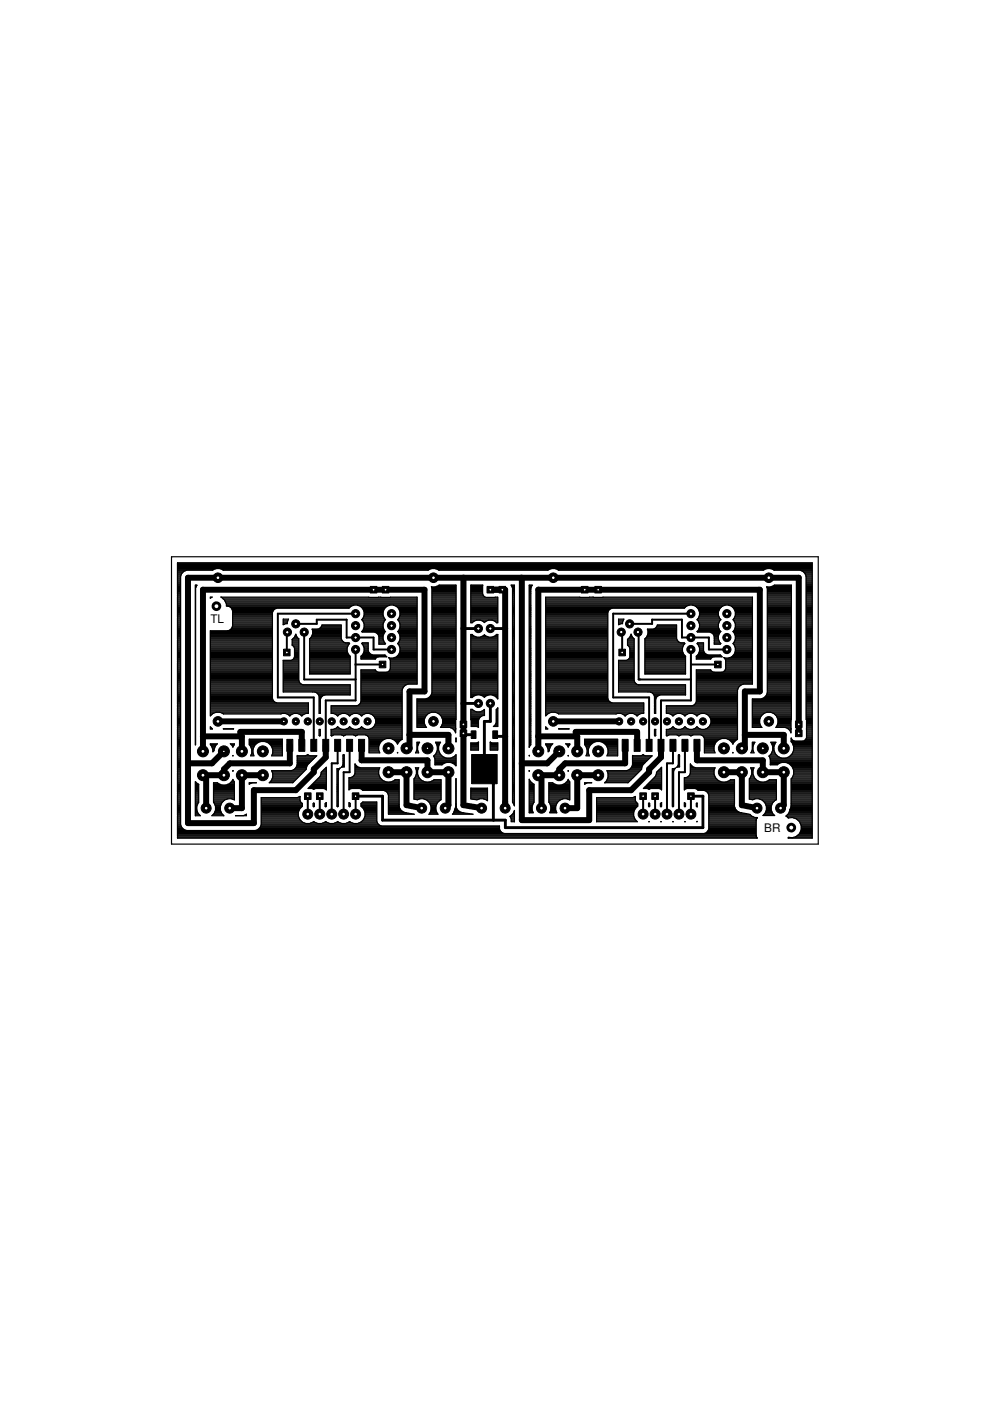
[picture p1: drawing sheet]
<svg xmlns="http://www.w3.org/2000/svg" width="210mm" height="297mm" viewBox="0 0 210 297" stroke-linecap="round" stroke-linejoin="round" font-family="sans-serif">
<defs><g id="words">
<g font-size="2.5">
<text x="44.6" y="132">TL</text>
<text x="162.1" y="176.4">BR</text>
</g>
</g></defs>
<g fill="#000" stroke="#000" stroke-width=".21">
<path d="M60.8 156.8h1.3v2.5h-1.3zM63.4 156.8h1.2v2.5h-1.2zM65.9 156.8h1.3v2.5h-1.3zM68.4 156.8h1.3v2.5h-1.3zM71 156.8h1.2v2.5h-1.2zM73.5 156.8h1.3v2.5h-1.3zM76 156.8h1.3v2.5h-1.3zM99.9 155h1v1.6h-1zM100 160h5.4v6.2h-5.4zM104.5 155h1v1.6h-1zM131.9 156.8h1.3v2.5h-1.3zM134.5 156.8h1.2v2.5h-1.2z"/>
<path d="M137 156.8h1.3v2.5h-1.3zM139.5 156.8h1.3v2.5h-1.3zM142 156.8h1.3v2.5h-1.3zM144.6 156.8h1.3v2.5h-1.3zM147.1 156.8h1.3v2.5h-1.3z"/>
</g>
<g fill="none" stroke="#000" stroke-width="1.3">
<path d="M98.3 122.5v48.2l3.8 .6M104 125h3.1v46.3M110.6 122.5v51.4h14.3v-6.4h8.9l3.8-3.8v-.6l2.5-2.5v-2.6M43 156.1h8.3v3.2M46.2 153h14M47.5 159.3l-2.6 2.5h-5M51 156.1v-.9h13v2.8M61.4 158v3.8h-12.7l-1.2 1.3v1.3h-4.5M76.7 158v3.2h13.9v2.5h4.5v7l-.7 .6M86.2 158.7h.6v-12.1h3.2v-21.6h-47v34.3M86.8 155.8h8.3v2.9M114.1 156.1h8.3v3.2"/>
<path d="M117.3 153h14M118.6 159.3l-2.6 2.5h-5.4M122.1 156.1v-.9h13v2.8M132.5 158v3.8h-12.7l-1.2 1.3v1.3h-4.5M147.8 158v3.2h13.9v2.5h4.5v7l-.7 .6M157.3 158.7h.6v-12.1h3.2v-21.6h-47v34.3M157.9 155.8h8.3v2.9M169.4 155.5v-33h-129.5v52h13.9v-7h8.9l3.8-3.8v-.6l2.6-2.5v-2.6M43.7 164.4v6.9M55.7 164.4h-4.4v6.9h-2.6M82.4 163.7h3.8v7l3.2 .6M114.8 164.4v6.9"/>
<path d="M126.8 164.4h-4.4v6.9h-2.6M153.5 163.7h3.8v7l3.2 .6"/>
</g>
<g fill="none" stroke="#000" stroke-width=".42">
<path d="M60.9 134h-.1v4.3M62.7 132.3h4.5v-.9h6.3v3.8h5.7v2.5h3.8M64.5 134v10.1h10.9M75.4 137.7v10.8h-6.3v9.5M75.4 130.1h-16.5v17.8h7.6v10.1M131.7 134h.2v4.3M133.5 132.3h4.8v-.9h6.3v3.8h5.7v2.5h3.8M135.4 133.9v10.2h11.1M146.5 137.7v10.8h-6.4v9.5M146.5 130.1h-16.5v17.8h7.6v10.1M71.6 158v3.8h-1.3v10.8M74.1 158v5.7h-1.2v8.9"/>
<path d="M75.4 140.9h5.7M142.7 158v3.8h-1.3v10.8M145.2 158v5.7h-1.2v8.9M146.5 140.9h5.7M65.3 168.8v3.8M67.8 168.8v3.8M75.4 168.8v3.8M136.4 168.8v3.8M138.9 168.8v3.8M146.5 168.8v3.8"/>
</g>
<path d="M98.3 133.3h3.1M104 133.3h3.1M98.3 155.8h2.1M98.3 149.1h3.1M104 149.1v3.9h-1.3v10.1M105 155.8v.3h2.1M75.4 168.8h5.7v5.1h26v1.6h41.9v-6.7h-2.5M102.7 163.1l1.9 3.2v7.6M104.6 162.5l-1.9 .6" fill="none" stroke="#000" stroke-width=".61"/>
<g fill="none" stroke="#000" stroke-width=".25">
<path d="M37.6 119.9h134.6M37.6 119.7h134.6M37.6 119.4h134.6M37.6 133.4h.7M37.6 136.3h.7M37.6 136.5h.7M37.6 126.6h.7M37.6 120.5h134.6M37.6 131.4h.7M37.6 139.9h.7M37.6 139.7h.7M37.6 139.4h.7"/>
<path d="M37.6 139.2h.7M37.6 139h.7M37.6 138.8h.7M37.6 138.5h.7M37.6 138.3h.7M37.6 138.1h.7M37.6 137.9h.7M37.6 137.6h.7M37.6 137.4h.7M37.6 137.2h.7M37.6 137h.7M37.6 136.8h.7"/>
<path d="M37.6 136.1h.7M37.6 135.9h.7M37.6 135.7h.7M37.6 135.4h.7M37.6 135.2h.7M37.6 135h.7M37.6 134.8h.7M37.6 134.6h.7M37.6 134.3h.7M37.6 134.1h.7M37.6 133.9h.7M37.6 133.7h.7"/>
<path d="M37.6 133.2h.7M37.6 133h.7M37.6 132.8h.7M37.6 132.5h.7M37.6 132.3h.7M37.6 132.1h.7M37.6 131.9h.7M37.6 131.7h.7M37.6 131.2h.7M37.6 131h.7M37.6 130.8h.7M37.6 130.6h.7"/>
<path d="M37.6 130.3h.7M37.6 130.1h.7M37.6 129.9h.7M37.6 129.7h.7M37.6 129.4h.7M37.6 129.2h.7M37.6 129h.7M37.6 128.8h.7M37.6 128.5h.7M37.6 128.3h.7M37.6 128.1h.7M37.6 127.9h.7"/>
<path d="M37.6 127.7h.7M37.6 127.4h.7M37.6 127.2h.7M37.6 127h.7M37.6 126.8h.7M37.6 126.3h.7M37.6 126.1h.7M37.6 125.9h.7M37.6 125.7h.7M37.6 125.4h.7M37.6 125.2h.7M37.6 125h.7"/>
<path d="M37.6 124.8h.7M37.6 124.5h.7M37.6 124.3h.7M37.6 124.1h.7M37.6 123.9h.7M37.6 123.7h.7M37.6 123.4h.7M37.6 123.2h.7M37.6 123h.7M37.6 122.8h.7M37.6 122.6h.7M37.6 122.3h.7"/>
<path d="M37.6 122.1h.7M37.6 121.9h.8M37.6 121.7h.9M37.6 121.4h1.1M37.6 121.2h1.3M37.6 121h1.7M37.6 120.8h7.7M37.6 120.3h134.6M37.6 120.1h134.6M41.4 124.1h.4l-.3 .6-.1 33.2zM41.4 133.4h.1M41.4 136.3h.1"/>
<path d="M41.4 136.5h.1M41.4 126.6h.1M41.4 131.4h.1M41.4 139.9h.1M41.4 139.7h.1M41.4 139.4h.1M41.4 139.2h.1M41.4 139h.1M41.4 138.8h.1M41.4 138.5h.1M41.4 138.3h.1M41.4 138.1h.1"/>
<path d="M41.4 137.9h.1M41.4 137.6h.1M41.4 137.4h.1M41.4 137.2h.1M41.4 137h.1M41.4 136.8h.1M41.4 136.1h.1M41.4 135.9h.1M41.4 135.7h.1M41.4 135.4h.1M41.4 135.2h.1M41.4 135h.1"/>
<path d="M41.4 134.8h.1M41.4 134.6h.1M41.4 134.3h.1M41.4 134.1h.1M41.4 133.9h.1M41.4 133.7h.1M41.4 133.2h.1M41.4 133h.1M41.4 132.8h.1M41.4 132.5h.1M41.4 132.3h.1M41.4 132.1h.1"/>
<path d="M41.4 131.9h.1M41.4 131.7h.1M41.4 131.2h.1M41.4 131h.1M41.4 130.8h.1M41.4 130.6h.1M41.4 130.3h.1M41.4 130.1h.1M41.4 129.9h.1M41.4 129.7h.1M41.4 129.4h.1M41.4 129.2h.1"/>
<path d="M41.4 129h.1M41.4 128.8h.1M41.4 128.5h.1M41.4 128.3h.1M41.4 128.1h.1M41.4 127.9h.1M41.4 127.7h.1M41.4 127.4h.1M41.4 127.2h.1M41.4 127h.1M41.4 126.8h.1M41.4 126.3h.1"/>
<path d="M41.4 126.1h.1M41.4 125.9h.1M41.4 125.7h.1M41.4 125.4h.1M41.4 125.2h.1M41.4 125h.1M41.4 124.8h.1M41.4 124.5h.1M41.4 124.3h.2M41.4 124.1h.3M44.6 136.3h13.2M44.6 136.5h13.2"/>
<path d="M44.6 126.6h.4l-.4 .2zM44.6 139.9h13.2M44.6 139.7h13.2M44.6 139.4h13.2M44.6 139.2h13.2M44.6 139h13.2M44.6 138.8h13.2M44.6 138.5h13.2M44.6 138.3h13.2M44.6 138.1h13.2M44.6 137.9h13.2M44.6 137.6h13.2"/>
<path d="M44.6 137.4h13.2M44.6 137.2h13.2M44.6 137h13.2M44.6 136.8h13.2M44.6 136.1h13.2M44.6 135.9h13.2M44.6 135.7h13.2M44.6 135.4h13.2M44.6 135.2h13.2M44.6 135h13.2M44.6 134.8h13.2M44.6 134.6h13.2"/>
<path d="M44.6 134.3h13.2M44.6 134.1h13.2M44.6 133.9h13.2M44.6 126.8h.1M45.8 120.5l-.8 .4h-5.5l-.5 .3-.5 .4-.2 .6v52.6l.2 .6M46.6 120.5l.8 .4h43.3l.8-.4M47.1 126.8h41.3M47.2 120.8h43.8M47.3 127h41.1M47.6 127.2h40.8M47.7 127.4h40.7M47.8 127.7h40.6"/>
<path d="M47.9 127.9h40.5M48 128.3h27M48 128.1h40.4M48.5 128.5h25.9M48.6 133.7h9.2M48.9 128.8h25.3M49 133.4l-.7 .3h-3.7v18.1a1.96 1.96 0 0 1 2.8-.4h12.1a1.56 1.56 0 0 1 1.9 .4 1.63 1.63 0 0 1 2.6 0l.3-.3 1.1-.2v-2.3h-6.7l-.8-.5M49 133.4h8.8M49.1 129h9.5M49.1 133.2h8.7M49.2 129.2h9M49.3 129.2l-.6-.6-.7-.1a2.02 2.02 0 0 0-1.2-1.9h41.6v18.4h-1.9l-.6 .3-.4 .4-.2 .6v10.5l-.9 .7-.1 .3a2.1 2.1 0 0 0-2.9-1.1 2.1 2.1 0 0 0-.9 2.9h-2.2v-3l-.4-.6-.4-.2h-1.6l-.5 .3-.4-.3h-1.7l-.4 .3-.5-.3h-1.6l-.5 .3-.1-.1"/>
<path d="M49.3 133l-.3 .4M49.3 129.2v3.8M49.3 133h8.5M49.3 132.8h8.5M49.3 129.4h8.7M49.3 131.4h8.5M49.3 132.5h8.5M49.3 132.3h8.5M49.3 132.1h8.5M49.3 131.9h8.5M49.3 131.7h8.5M49.3 131.2h8.5"/>
<path d="M49.3 131h8.5M49.3 130.8h8.5M49.3 130.6h8.5M49.3 130.3h8.5M49.3 130.1h8.5M49.3 129.9h8.5M49.3 129.7h8.5M57.8 129.9v18.2M57.9 129.5l.8-.5h15.3a1.81 1.81 0 0 1 2.6-.3 1.81 1.81 0 0 1 .1 2.7l.5 .9v.7M57.9 129.5l-.1 .4M60 131.3h1.2l-.3 .9-.9 .3zM60 131.4h1.1"/>
<path d="M60 132.3h.3M60 132.1h.9M60 131.9h.9M60 131.7h1M62 136.3h1.4M62 136.5h1.4M62 135.6v1.2l.4 .7M62 135.6h.1M62 136.8h1.4M62 136.1h1.4M62 135.9h1.4M62 135.7h1.4"/>
<path d="M62 139.9h1.4M62.1 135.4h1.2M62.2 137h1.2M62.3 139.7h1.1M62.3 135.2h.8M62.4 137.2h1M62.4 139.4h1M62.4 137.5v1.8l-.1 .3-.6 .4h-1.7v6.7h6.7l.8 .5M62.4 139.2h1M62.4 139h1M62.4 138.8h1M62.4 138.5h1"/>
<path d="M62.4 138.3h1M62.4 138.1h1M62.4 137.9h1M62.4 137.6h1M62.4 137.4h1M62.5 135h.4M62.6 134.8h.2M62.7 134.6h.1M63.4 135.4l-.5-.3-.2-.6-.2 .6-.5 .5M63.4 135.4v8.9l.4 .7 .5 .2M65.6 135.4v7.5h8.7v-3.8l-.4-.4M65.6 136.3h8.4l.1 .1a1.76 1.76 0 0 0-.2 2.3"/>
<path d="M65.6 136.5h8.4M65.6 139.9h8.7M65.6 139.7h8.7M65.6 139.4h8.7M65.6 139.2h8.7M65.6 139h8.5M65.6 138.8h8.3M65.6 138.5h8.2M65.6 138.3h8.1M65.6 138.1h8M65.6 137.9h8M65.6 137.6h8"/>
<path d="M65.6 137.4h8M65.6 137.2h8.1M65.6 137h8.2M65.6 136.8h8.3M65.6 136.1h7.2M65.6 135.9h7M65.6 135.7h6.9M65.6 135.4h6.8M65.9 135.2h6.4M66 135h6.3M66.1 134.8h6.2M66.2 134.6h6.1"/>
<path d="M66.3 133.7h6M66.3 134.3h6M66.3 134.1h6M66.3 133.9h6M67.8 133.2l.5-.7h4v2.9l.6 .7M67.8 133.2l-.4 .2M67.8 133.2h4.5M68 133h4.3M68.2 132.8h4.1M68.3 132.5h4M72.3 133.4h-6.1a1.68 1.68 0 0 1-.6 2M72.9 136.1l.4 .2"/>
<path d="M75.8 128.3h6.8M76.4 128.5h5.7M76.5 139.7h3.1M76.5 139.4h3.3M76.5 139.2h5.5M76.6 128.8h5.2M76.7 139h5M76.7 133.9h5M76.8 131.4h4.9M76.8 136.5h1.3M76.8 131.2h4.8M76.8 129h4.8"/>
<path d="M76.9 138.8h1.9M76.9 133.7l-.2 .2M76.9 133.7h4.6M76.9 131.7h4.6M77 136.8h1.1M77 131h4.4M77 129.2h4.4M77 138.5h1.4M77 133.4h4.4M77 137h1.1M77 131.9h4.4M77.1 130.8h4.2"/>
<path d="M77.1 129.4h4.2M77.1 138.3h1.1M77.1 133.2h4.2M77.1 132.1h4.2M77.2 137.2h.9M77.2 130.6h4.1M77.2 129.7h4.1M77.2 138.1h.9M77.2 133l-.3 .7M77.2 137.9h.9M77.2 137.6h.9M77.2 137.4h.9"/>
<path d="M77.2 133h4M77.2 132.8h4M77.2 132.5h4M77.2 132.3h4M77.2 130.3h4M77.2 130.1h4M77.2 129.9h4M78.3 138.4l-.2-.5v-1.6h-1.3l-.1 .1a1.73 1.73 0 0 1-.2 2.7v.6h3.1M78.3 138.4l.7 .5h2.6l.4 .4h-1.8l-.6 .4M79.6 134.1h2M80 134.3h1.4M80.2 134.6h1.1"/>
<path d="M80.3 134.8h.9M80.3 136.3h1.3M80.3 136.1h1.1M80.3 135.9h1.1M80.3 135.7h1M80.3 135.4h.9M80.3 135.2h.9M80.3 135h.9M81.2 133v-.7l.5-.9a1.83 1.83 0 0 1 0-2.6 1.83 1.83 0 0 1 2.6 0 1.83 1.83 0 0 1 0 2.6l.3 .2 .2 .7v.7M81.2 133l.3 .7M81.5 133.7l.2 .2a1.7 1.7 0 0 0 0 2.5l-1.4 .2v-1.6l-.4-.8-.5-.2h-2.6l-.1-.1M82.4 139.4h.1"/>
<path d="M82.6 139.7l.2 .3v1.8l-.2 .3M82.6 139.7h5.8M82.7 139.9h5.7M83.4 128.3h5M83.6 139.4h4.8M84 128.5h4.4M84.1 139.2h4.3M84.2 128.8h4.2M84.3 133.9l.5 .9M84.3 139h4.1M84.3 133.9h4.1M84.4 131.4h4"/>
<path d="M84.4 136.5h4M84.4 136.3h4M84.5 131.2h3.9M84.5 129h3.9M84.5 134.1h3.9M84.5 138.8h3.9M84.6 138.7a1.84 1.84 0 0 1-2.2 .7l.2 .3M84.6 133.7l-.3 .2M84.6 133.7h3.8M84.6 131.7h3.8M84.6 136.8h3.8M84.6 136.1h3.8"/>
<path d="M84.6 131h3.8M84.6 129.2h3.8M84.6 138.5h3.8M84.6 134.3h3.8M84.6 133.4h3.8M84.7 137h3.7M84.7 131.9h3.7M84.7 135.9h3.7M84.7 130.8h3.7M84.7 129.4h3.7M84.7 134.6h3.7M84.7 138.3h3.7"/>
<path d="M84.7 133.2h3.7M84.8 132.1h3.6M84.8 137.2h3.6M84.8 135.7h3.6M84.8 134.8h3.6M84.8 130.6h3.6M84.8 129.7h3.6M84.8 138.1l-.2 .6M84.8 134.8v.7l-.2 .7-.3 .2 .5 1v.7M84.8 133l-.2 .7M84.8 138.1h3.6M84.8 137.9h3.6"/>
<path d="M84.8 137.6h3.6M84.8 137.4h3.6M84.8 135.4h3.6M84.8 135.2h3.6M84.8 135h3.6M84.8 133h3.6M84.8 132.8h3.6M84.8 132.5h3.6M84.8 132.3h3.6M84.8 130.3h3.6M84.8 130.1h3.6M84.8 129.9h3.6"/>
<path d="M91.5 124.5h5.2M91.6 133.4h5.1M91.6 136.3h5.1M91.6 136.5h5.1M91.6 126.6h5.1M91.6 131.4h5.1M91.6 139.9h5.1M91.6 139.7h5.1M91.6 139.4h5.1M91.6 139.2h5.1M91.6 139h5.1M91.6 138.8h5.1"/>
<path d="M91.6 138.5h5.1M91.6 138.3h5.1M91.6 138.1h5.1M91.6 137.9h5.1M91.6 137.6h5.1M91.6 137.4h5.1M91.6 137.2h5.1M91.6 137h5.1M91.6 136.8h5.1M91.6 136.1h5.1M91.6 135.9h5.1M91.6 135.7h5.1"/>
<path d="M91.6 135.4h5.1M91.6 135.2h5.1M91.6 135h5.1M91.6 134.8h5.1M91.6 134.6h5.1M91.6 134.3h5.1M91.6 134.1h5.1M91.6 133.9h5.1M91.6 133.7h5.1M91.6 133.2h5.1M91.6 133h5.1M91.6 132.8h5.1"/>
<path d="M91.6 132.5h5.1M91.6 132.3h5.1M91.6 132.1h5.1M91.6 131.9h5.1M91.6 131.7h5.1M91.6 131.2h5.1M91.6 131h5.1M91.6 130.8h5.1M91.6 130.6h5.1M91.6 130.3h5.1M91.6 130.1h5.1M91.6 129.9h5.1"/>
<path d="M91.6 129.7h5.1M91.6 129.4h5.1M91.6 129.2h5.1M91.6 129h5.1M91.6 128.8h5.1M91.6 128.5h5.1M91.6 128.3h5.1M91.6 128.1h5.1M91.6 127.9h5.1M91.6 127.7h5.1M91.6 127.4h5.1M91.6 127.2h5.1"/>
<path d="M91.6 127h5.1M91.6 126.8h5.1M91.6 126.3h5.1M91.6 126.1h5.1M91.6 125.9h5.1M91.6 125.7h5.1M91.6 125.4h5.1M91.6 125.2h5.1M91.6 125h5.1M91.6 124.8h5.1M92.3 120.5l.8 .4h23l.8-.4M92.5 124.3h4.2"/>
<path d="M92.9 120.8h23.5M93 124.1h3.7M99.8 136.3h5.7M99.8 136.5h5.7M99.8 126.6h3M99.8 131.4h5.7M99.8 139.9h5.7M99.8 139.7h5.7M99.8 139.4h5.7M99.8 139.2h5.7M99.8 139h5.7M99.8 138.8h5.7"/>
<path d="M99.8 138.5h5.7M99.8 138.3h5.7M99.8 138.1h5.7M99.8 137.9h5.7M99.8 137.6h5.7M99.8 137.4h5.7M99.8 137.2h5.7M99.8 137h5.7M99.8 136.8h5.7M99.8 136.1h5.7M99.8 135.9h5.7M99.8 135.7h5.7"/>
<path d="M99.8 135.4h5.7M99.8 135.2h5.7M99.8 135h1.1M99.8 134.8h.6M99.8 134.6h.4M99.8 131.9h.5M99.8 131.7h.8M99.8 131.2h5.7M99.8 131h5.7M99.8 130.8h5.7M99.8 130.6h5.7M99.8 130.3h5.7"/>
<path d="M99.8 130.1h5.7M99.8 129.9h5.7M99.8 129.7h5.7M99.8 129.4h5.7M99.8 129.2h5.7M99.8 129h5.7M99.8 128.8h5.7M99.8 128.5h5.7M99.8 128.3h5.7M99.8 128.1h5.7M99.8 127.9h5.7M99.8 127.7h5.7"/>
<path d="M99.8 127.4h5.7M99.8 127.2h5.7M99.8 127h5.7M99.8 126.8h5.7M99.8 126.3h2.7M99.8 126.1h2.6M99.8 125.9h2.5M99.8 125.7h2.5M99.8 125.4h2.5M99.8 125.2h2.5M99.8 125h2.5M99.8 124.8h2.5"/>
<path d="M99.8 124.5h2.5M99.8 124.3h2.5M99.8 124.1h2.5M100.4 134.8l-.3-.3h-.3v13.4h.4M100.4 134.8a1.74 1.74 0 0 0 2.3-.2l.3 .2M101.1 131.5l-1 .5h-.3v-7.9h2.6l-.1 1.8 .4 .6 .4 .2 2.4-.1v5.4h-.2l-1-.5M101.8 131.5l.9 .5 .9-.5M102 135h1.4M102.2 131.7h1M102.5 134.8h.4M102.6 131.9h.2M103 134.8l.6 .3h.7l.7-.3"/>
<path d="M104.5 135h1M104.8 131.7h.7M105 134.8l.3-.3h.2v13.6M105 134.8h.5M105.1 131.9h.4M105.2 134.6h.3M108.4 124.1h.7v46.8l-.4-.8v-45.4zM108.4 124.1h.7M108.5 124.3h.6M108.6 124.5h.5M108.7 133.4h.4M108.7 136.3h.4"/>
<path d="M108.7 136.5h.4M108.7 126.6h.4M108.7 131.4h.4M108.7 139.9h.4M108.7 139.7h.4M108.7 139.4h.4M108.7 139.2h.4M108.7 139h.4M108.7 138.8h.4M108.7 138.5h.4M108.7 138.3h.4M108.7 138.1h.4"/>
<path d="M108.7 137.9h.4M108.7 137.6h.4M108.7 137.4h.4M108.7 137.2h.4M108.7 137h.4M108.7 136.8h.4M108.7 136.1h.4M108.7 135.9h.4M108.7 135.7h.4M108.7 135.4h.4M108.7 135.2h.4M108.7 135h.4"/>
<path d="M108.7 134.8h.4M108.7 134.6h.4M108.7 134.3h.4M108.7 134.1h.4M108.7 133.9h.4M108.7 133.7h.4M108.7 133.2h.4M108.7 133h.4M108.7 132.8h.4M108.7 132.5h.4M108.7 132.3h.4M108.7 132.1h.4"/>
<path d="M108.7 131.9h.4M108.7 131.7h.4M108.7 131.2h.4M108.7 131h.4M108.7 130.8h.4M108.7 130.6h.4M108.7 130.3h.4M108.7 130.1h.4M108.7 129.9h.4M108.7 129.7h.4M108.7 129.4h.4M108.7 129.2h.4"/>
<path d="M108.7 129h.4M108.7 128.8h.4M108.7 128.5h.4M108.7 128.3h.4M108.7 128.1h.4M108.7 127.9h.4M108.7 127.7h.4M108.7 127.4h.4M108.7 127.2h.4M108.7 127h.4M108.7 126.8h.4M108.7 126.3h.4"/>
<path d="M108.7 126.1h.4M108.7 125.9h.4M108.7 125.7h.4M108.7 125.4h.4M108.7 125.2h.4M108.7 125h.4M108.7 124.8h.4M112.2 124.1h.7l-.4 .6v33.2l-.3 .6zM112.2 133.4h.3M112.2 136.3h.3M112.2 136.5h.3M112.2 126.6h.3"/>
<path d="M112.2 131.4h.3M112.2 139.9h.3M112.2 139.7h.3M112.2 139.4h.3M112.2 139.2h.3M112.2 139h.3M112.2 138.8h.3M112.2 138.5h.3M112.2 138.3h.3M112.2 138.1h.3M112.2 137.9h.3M112.2 137.6h.3"/>
<path d="M112.2 137.4h.3M112.2 137.2h.3M112.2 137h.3M112.2 136.8h.3M112.2 136.1h.3M112.2 135.9h.3M112.2 135.7h.3M112.2 135.4h.3M112.2 135.2h.3M112.2 135h.3M112.2 134.8h.3M112.2 134.6h.3"/>
<path d="M112.2 134.3h.3M112.2 134.1h.3M112.2 133.9h.3M112.2 133.7h.3M112.2 133.2h.3M112.2 133h.3M112.2 132.8h.3M112.2 132.5h.3M112.2 132.3h.3M112.2 132.1h.3M112.2 131.9h.3M112.2 131.7h.3"/>
<path d="M112.2 131.2h.3M112.2 131h.3M112.2 130.8h.3M112.2 130.6h.3M112.2 130.3h.3M112.2 130.1h.3M112.2 129.9h.3M112.2 129.7h.3M112.2 129.4h.3M112.2 129.2h.3M112.2 129h.3M112.2 128.8h.3"/>
<path d="M112.2 128.5h.3M112.2 128.3h.3M112.2 128.1h.3M112.2 127.9h.3M112.2 127.7h.3M112.2 127.4h.3M112.2 127.2h.3M112.2 127h.3M112.2 126.8h.3M112.2 126.3h.3M112.2 126.1h.3M112.2 125.9h.3"/>
<path d="M112.2 125.7h.3M112.2 125.4h.3M112.2 125.2h.3M112.2 125h.3M112.2 124.8h.3M112.2 124.5h.4M112.2 124.3h.5M112.2 124.1h.6M115.7 133.4h13.2M115.7 136.3h13.2M115.7 136.5h13.2M115.7 131.4h13.2"/>
<path d="M115.7 139.9h13.2M115.7 139.7h13.2M115.7 139.4h13.2M115.7 139.2h13.2M115.7 139h13.2M115.7 138.8h13.2M115.7 138.5h13.2M115.7 138.3h13.2M115.7 138.1h13.2M115.7 137.9h13.2M115.7 137.6h13.2M115.7 137.4h13.2"/>
<path d="M115.7 137.2h13.2M115.7 137h13.2M115.7 136.8h13.2M115.7 136.1h13.2M115.7 135.9h13.2M115.7 135.7h13.2M115.7 135.4h13.2M115.7 135.2h13.2M115.7 135h13.2M115.7 134.8h13.2M115.7 134.6h13.2M115.7 134.3h13.2"/>
<path d="M115.7 134.1h13.2M115.7 133.9h13.2M115.7 133.7h13.2M115.7 133.2h13.2M115.7 133h13.2M115.7 132.8h13.2M115.7 132.5h13.2M115.7 132.3h13.2M115.7 132.1h13.2M115.7 131.9h13.2M115.7 131.7h13.2M115.7 131.2h13.2"/>
<path d="M115.7 131h13.2M115.7 130.8h13.2M115.7 130.6h13.2M115.7 130.3h13.2M115.7 130.1h13.2M115.7 129.9h13.2M115.7 129.7h13.2M115.7 129.4h13.4M115.7 129.2h13.6M115.7 129h14M115.7 128.8h29.6M115.7 128.5h29.8"/>
<path d="M115.7 128.3h30.4M115.7 128.1h43.8M115.7 127.9h43.8M115.7 127.7h43.8M115.7 127.4h43.8M115.7 127.2h43.8M115.7 127h43.8M115.7 126.8h43.8M117.7 120.5l.8 .4h43.3l.8-.4M118.3 120.8h43.8M128.9 129.9l.1-.4 .8-.5h15.3a1.81 1.81 0 0 1 2.6-.3 1.81 1.81 0 0 1 .1 2.7l.5 .9v.7M128.9 129.9v18.2"/>
<path d="M131.1 131.3h1.2l-.3 .9-.9 .3zM131.1 131.4h1.1M131.1 132.3h.3M131.1 132.1h.9M131.1 131.9h.9M131.1 131.7h1M133.1 136.3h1.4M133.1 135.6v1.2l.4 .7M133.1 135.6h.1M133.1 135.6l.5-.5 .2-.6 .2 .6 .5 .3v8.9l.1 .4 .8 .5M133.1 136.5h1.4M133.1 136.8h1.4"/>
<path d="M133.1 136.1h1.4M133.1 135.9h1.4M133.1 135.7h1.4M133.1 139.9h1.4M133.2 135.4h1.2M133.3 137h1.2M133.3 139.7h1.2M133.4 135.2h.8M133.4 137.2h1.1M133.5 139.4h1M133.5 137.5v1.8l-.1 .3-.6 .4h-1.7v6.7h6.7l.8 .5M133.5 139.2h1"/>
<path d="M133.5 139h1M133.5 138.8h1M133.5 138.5h1M133.5 138.3h1M133.5 138.1h1M133.5 137.9h1M133.5 137.6h1M133.5 137.4h1M133.6 135h.4M133.7 134.8h.2M133.8 134.6h.1M136.7 136.3h8.4l.1 .1-.5 1v.7"/>
<path d="M136.7 135.4v7.5h8.7v-3.8l-.4-.4M136.7 136.5h8.4M136.7 139.9h8.7M136.7 139.7h8.7M136.7 139.4h8.7M136.7 139.2h8.7M136.7 139h8.5M136.7 138.8h8.3M136.7 138.5h8.2M136.7 138.3h8.1M136.7 138.1h8M136.7 137.9h8"/>
<path d="M136.7 137.6h8M136.7 137.4h8M136.7 137.2h8.1M136.7 137h8.1M136.7 136.8h8.2M136.7 136.1h7.2M136.7 135.9h7M136.7 135.7h6.9M136.7 135.4h6.8M136.9 135.2h6.5M137.1 135h6.3M137.2 134.8h6.2"/>
<path d="M137.3 134.6h6.1M137.4 133.7h6M137.4 133.7v.7l-.3 .7-.4 .3M137.4 134.3h6M137.4 134.1h6M137.4 133.9h6M138.5 133.4l.4-.2 .5-.7h4v2.9l.6 .7 .4 .2M138.9 133.2h4.5M139.1 133h4.3M139.3 132.8h4.1M139.4 132.5h4M143.4 133.4h-6.1l.1 .3"/>
<path d="M144.7 138.1l.3 .6M146.9 128.3h6.8M147.5 128.5h5.7M147.6 139.7h3.1M147.6 139.4h3.3M147.6 139.2h5.5M147.7 128.8h5.2M147.8 139h5M147.8 133.9h5M147.8 131.4h5M147.9 136.5h1.3M147.9 131.2h4.8"/>
<path d="M147.9 129h4.8M148 138.8h1.9M148 133.7l-.2 .2 .1 .1h2.6l.5 .2 .4 .8v1.6l1.3-.1M148 133.7h4.6M148 131.7h4.6M148.1 136.8h1.1M148.1 131h4.4M148.1 129.2h4.4M148.1 138.5h1.4M148.1 133.4h4.4M148.1 137h1.1M148.1 131.9h4.4"/>
<path d="M148.2 130.8h4.2M148.2 129.4h4.2M148.2 138.3h1.1M148.2 133.2h4.2M148.2 132.1h4.2M148.3 137.2h.9M148.3 130.6h4.1M148.3 129.7h4.1M148.3 138.1h.9M148.3 138.1l-.3 .6-.4 .4v.6h3.1M148.3 138.1v-.7l-.5-1 .1-.1h1.3v1.6l.5 .8 .4 .2h2.6l.4 .4h-1.8l-.3 .1M148.3 133l-.3 .7"/>
<path d="M148.3 137.9h.9M148.3 137.6h.9M148.3 137.4h.9M148.3 133h4M148.3 132.8h4M148.3 132.5h4M148.3 132.3h4M148.3 130.3h4M148.3 130.1h4M148.3 129.9h4M150.7 134.1h2M151 139.4l-.3 .3"/>
<path d="M151.1 134.3h1.4M151.3 134.6h1.1M151.4 134.8h.9M151.4 136.3h1.3M151.4 136.1h1.1M151.4 135.9h1.1M151.4 135.7h1M151.4 135.4h.9M151.4 135.2h.9M151.4 135h.9M152.3 133v-.7l.5-.9a1.83 1.83 0 0 1 0-2.6 1.83 1.83 0 0 1 2.6 0 1.83 1.83 0 0 1 0 2.6l.5 .9v.7M152.3 134.8v.7l.5 .9-.1 .2"/>
<path d="M152.3 133l.3 .7M152.6 133.7l.2 .2-.5 .9M153.5 139.4h.1M153.7 139.7l.2 .3v1.8l-.2 .3M153.7 139.7h5.8M153.8 139.9h5.7M154.5 128.3h5M154.7 139.4h4.8M155.1 128.5h4.4M155.2 139.2h4.3M155.3 128.8h4.2M155.4 133.9l.5 .9"/>
<path d="M155.4 139h4.1M155.4 133.9h4.1M155.5 131.4h4M155.5 136.5h4M155.5 136.3h4M155.6 131.2h3.9M155.6 129h3.9M155.6 134.1h3.9M155.6 138.8h3.9M155.6 138.7a1.8 1.8 0 0 1-2.1 .7l.2 .3M155.7 133.7h3.8M155.7 131.7h3.8"/>
<path d="M155.7 136.8h3.8M155.7 136.1h3.8M155.7 131h3.8M155.7 129.2h3.8M155.7 138.5h3.8M155.7 134.3h3.8M155.7 133.4h3.8M155.8 137h3.7M155.8 131.9h3.7M155.8 135.9h3.7M155.8 130.8h3.7M155.8 129.4h3.7"/>
<path d="M155.8 134.6h3.7M155.8 138.3h3.7M155.8 133.2h3.7M155.9 132.1h3.6M155.9 137.2h3.6M155.9 135.7h3.6M155.9 134.8h3.6M155.9 130.6h3.6M155.9 129.7h3.6M155.9 138.1l-.3 .6M155.9 134.8v.7l-.5 .9 .5 1v.7M155.9 133l-.5 .9"/>
<path d="M155.9 138.1h3.6M155.9 137.9h3.6M155.9 137.6h3.6M155.9 137.4h3.6M155.9 135.4h3.6M155.9 135.2h3.6M155.9 135h3.6M155.9 133h3.6M155.9 132.8h3.6M155.9 132.5h3.6M155.9 132.3h3.6M155.9 130.3h3.6"/>
<path d="M155.9 130.1h3.6M155.9 129.9h3.6M162.6 124.5h5.2M162.7 133.4h5.1M162.7 136.3h5.1M162.7 136.5h5.1M162.7 126.6h5.1M162.7 131.4h5.1M162.7 139.9h5.1M162.7 139.7h5.1M162.7 139.4h5.1M162.7 139.2h5.1"/>
<path d="M162.7 139h5.1M162.7 138.8h5.1M162.7 138.5h5.1M162.7 138.3h5.1M162.7 138.1h5.1M162.7 137.9h5.1M162.7 137.6h5.1M162.7 137.4h5.1M162.7 137.2h5.1M162.7 137h5.1M162.7 136.8h5.1M162.7 136.1h5.1"/>
<path d="M162.7 135.9h5.1M162.7 135.7h5.1M162.7 135.4h5.1M162.7 135.2h5.1M162.7 135h5.1M162.7 134.8h5.1M162.7 134.6h5.1M162.7 134.3h5.1M162.7 134.1h5.1M162.7 133.9h5.1M162.7 133.7h5.1M162.7 133.2h5.1"/>
<path d="M162.7 133h5.1M162.7 132.8h5.1M162.7 132.5h5.1M162.7 132.3h5.1M162.7 132.1h5.1M162.7 131.9h5.1M162.7 131.7h5.1M162.7 131.2h5.1M162.7 131h5.1M162.7 130.8h5.1M162.7 130.6h5.1M162.7 130.3h5.1"/>
<path d="M162.7 130.1h5.1M162.7 129.9h5.1M162.7 129.7h5.1M162.7 129.4h5.1M162.7 129.2h5.1M162.7 129h5.1M162.7 128.8h5.1M162.7 128.5h5.1M162.7 128.3h5.1M162.7 128.1h5.1M162.7 127.9h5.1M162.7 127.7h5.1"/>
<path d="M162.7 127.4h5.1M162.7 127.2h5.1M162.7 127h5.1M162.7 126.8h5.1M162.7 126.3h5.1M162.7 126.1h5.1M162.7 125.9h5.1M162.7 125.7h5.1M162.7 125.4h5.1M162.7 125.2h5.1M162.7 125h5.1M162.7 124.8h5.1"/>
<path d="M163.4 120.5l.8 .4h5.5l.5 .3 .5 .4 .2 .6v30.3M163.6 124.3h4.2M164 120.8h8.2M164.1 124.1h3.7M169.9 121h2.3M170.3 121.2h1.9M170.5 121.4h1.7M170.7 121.7h1.5M170.8 121.9h1.4M170.9 122.1h1.3M170.9 133.4h1.3M170.9 136.3h1.3"/>
<path d="M170.9 136.5h1.3M170.9 126.6h1.3M170.9 131.4h1.3M170.9 139.9h1.3M170.9 139.7h1.3M170.9 139.4h1.3M170.9 139.2h1.3M170.9 139h1.3M170.9 138.8h1.3M170.9 138.5h1.3M170.9 138.3h1.3M170.9 138.1h1.3"/>
<path d="M170.9 137.9h1.3M170.9 137.6h1.3M170.9 137.4h1.3M170.9 137.2h1.3M170.9 137h1.3M170.9 136.8h1.3M170.9 136.1h1.3M170.9 135.9h1.3M170.9 135.7h1.3M170.9 135.4h1.3M170.9 135.2h1.3M170.9 135h1.3"/>
<path d="M170.9 134.8h1.3M170.9 134.6h1.3M170.9 134.3h1.3M170.9 134.1h1.3M170.9 133.9h1.3M170.9 133.7h1.3M170.9 133.2h1.3M170.9 133h1.3M170.9 132.8h1.3M170.9 132.5h1.3M170.9 132.3h1.3M170.9 132.1h1.3"/>
<path d="M170.9 131.9h1.3M170.9 131.7h1.3M170.9 131.2h1.3M170.9 131h1.3M170.9 130.8h1.3M170.9 130.6h1.3M170.9 130.3h1.3M170.9 130.1h1.3M170.9 129.9h1.3M170.9 129.7h1.3M170.9 129.4h1.3M170.9 129.2h1.3"/>
<path d="M170.9 129h1.3M170.9 128.8h1.3M170.9 128.5h1.3M170.9 128.3h1.3M170.9 128.1h1.3M170.9 127.9h1.3M170.9 127.7h1.3M170.9 127.4h1.3M170.9 127.2h1.3M170.9 127h1.3M170.9 126.8h1.3M170.9 126.3h1.3"/>
<path d="M170.9 126.1h1.3M170.9 125.9h1.3M170.9 125.7h1.3M170.9 125.4h1.3M170.9 125.2h1.3M170.9 125h1.3M170.9 124.8h1.3M170.9 124.5h1.3M170.9 124.3h1.3M170.9 124.1h1.3M170.9 123.9h1.3M170.9 123.7h1.3"/>
<path d="M170.9 123.4h1.3M170.9 123.2h1.3M170.9 123h1.3M170.9 122.8h1.3M170.9 122.6h1.3M170.9 122.3h1.3M37.6 145.2h.7M37.6 154.5h.7M37.6 157.2h.7M37.6 156.8h.7M37.6 149.6h.7M37.6 142.5h.7"/>
<path d="M37.6 149h.7M37.6 151h.7M37.6 147.9h.7M37.6 159.9h.7M37.6 159.6h.7M37.6 159.4h.7M37.6 159.2h.7M37.6 159h.7M37.6 158.7h.7M37.6 158.5h.7M37.6 158.3h.7M37.6 158.1h.7"/>
<path d="M37.6 157.9h.7M37.6 157.6h.7M37.6 157.4h.7M37.6 157h.7M37.6 156.5h.7M37.6 156.3h.7M37.6 156.1h.7M37.6 155.9h.7M37.6 155.6h.7M37.6 155.4h.7M37.6 155.2h.7M37.6 155h.7"/>
<path d="M37.6 154.7h.7M37.6 154.3h.7M37.6 154.1h.7M37.6 153.9h.7M37.6 153.6h.7M37.6 153.4h.7M37.6 153.2h.7M37.6 153h.7M37.6 152.8h.7M37.6 152.5h.7M37.6 152.3h.7M37.6 152.1h.7"/>
<path d="M37.6 151.9h.7M37.6 151.6h.7M37.6 151.4h.7M37.6 151.2h.7M37.6 150.7h.7M37.6 150.5h.7M37.6 150.3h.7M37.6 150.1h.7M37.6 149.9h.7M37.6 149.4h.7M37.6 149.2h.7M37.6 148.8h.7"/>
<path d="M37.6 148.5h.7M37.6 148.3h.7M37.6 148.1h.7M37.6 147.7h.7M37.6 147.4h.7M37.6 147.2h.7M37.6 147h.7M37.6 146.8h.7M37.6 146.5h.7M37.6 146.3h.7M37.6 146.1h.7M37.6 145.9h.7"/>
<path d="M37.6 145.6h.7M37.6 145.4h.7M37.6 145h.7M37.6 144.8h.7M37.6 144.5h.7M37.6 144.3h.7M37.6 144.1h.7M37.6 143.9h.7M37.6 143.7h.7M37.6 143.4h.7M37.6 143.2h.7M37.6 143h.7"/>
<path d="M37.6 142.8h.7M37.6 142.3h.7M37.6 142.1h.7M37.6 141.9h.7M37.6 141.6h.7M37.6 141.4h.7M37.6 141.2h.7M37.6 141h.7M37.6 140.8h.7M37.6 140.5h.7M37.6 140.3h.7M37.6 140.1h.7"/>
<path d="M41.4 145.2h.1M41.4 154.5h.1M41.4 157.2h.1M41.4 156.8h.1M41.4 149.6h.1M41.4 142.5h.1M41.4 149h.1M41.4 151h.1M41.4 147.9h.1M41.4 157.9h.1M41.4 157.6h.1M41.4 157.4h.1"/>
<path d="M41.4 157h.1M41.4 156.5h.1M41.4 156.3h.1M41.4 156.1h.1M41.4 155.9h.1M41.4 155.6h.1M41.4 155.4h.1M41.4 155.2h.1M41.4 155h.1M41.4 154.7h.1M41.4 154.3h.1M41.4 154.1h.1"/>
<path d="M41.4 153.9h.1M41.4 153.6h.1M41.4 153.4h.1M41.4 153.2h.1M41.4 153h.1M41.4 152.8h.1M41.4 152.5h.1M41.4 152.3h.1M41.4 152.1h.1M41.4 151.9h.1M41.4 151.6h.1M41.4 151.4h.1"/>
<path d="M41.4 151.2h.1M41.4 150.7h.1M41.4 150.5h.1M41.4 150.3h.1M41.4 150.1h.1M41.4 149.9h.1M41.4 149.4h.1M41.4 149.2h.1M41.4 148.8h.1M41.4 148.5h.1M41.4 148.3h.1M41.4 148.1h.1"/>
<path d="M41.4 147.7h.1M41.4 147.4h.1M41.4 147.2h.1M41.4 147h.1M41.4 146.8h.1M41.4 146.5h.1M41.4 146.3h.1M41.4 146.1h.1M41.4 145.9h.1M41.4 145.6h.1M41.4 145.4h.1M41.4 145h.1"/>
<path d="M41.4 144.8h.1M41.4 144.5h.1M41.4 144.3h.1M41.4 144.1h.1M41.4 143.9h.1M41.4 143.7h.1M41.4 143.4h.1M41.4 143.2h.1M41.4 143h.1M41.4 142.8h.1M41.4 142.3h.1M41.4 142.1h.1"/>
<path d="M41.4 141.9h.1M41.4 141.6h.1M41.4 141.4h.1M41.4 141.2h.1M41.4 141h.1M41.4 140.8h.1M41.4 140.5h.1M41.4 140.3h.1M41.4 140.1h.1M44.6 145.2h13.2M44.6 154.1l.4 .4h-.4zM44.6 157.7h1.5l-.4 .4-.3 1.1-.3 .2v-.5z"/>
<path d="M44.6 149.6h20.8M44.6 142.5h13.2M44.6 149h14M44.6 151h20.8M44.6 147.9h13.2M44.6 157.9h1.3M44.6 154.3h.2M44.6 151.6h.1M44.6 151.4h.4M44.6 151.2h.7M44.6 150.7h20.8M44.6 150.5h20.8"/>
<path d="M44.6 150.3h20.8M44.6 150.1h20.8M44.6 149.9h20.8M44.6 149.4h20.8M44.6 149.2h20.8M44.6 148.8h13.6M44.6 148.5h13.4M44.6 148.3h13.2M44.6 148.1h13.2M44.6 147.7h13.2M44.6 147.4h13.2M44.6 147.2h13.2"/>
<path d="M44.6 147h13.2M44.6 146.8h13.2M44.6 146.5h13.2M44.6 146.3h13.2M44.6 146.1h13.2M44.6 145.9h13.2M44.6 145.6h13.2M44.6 145.4h13.2M44.6 145h13.2M44.6 144.8h13.2M44.6 144.5h13.2M44.6 144.3h13.2"/>
<path d="M44.6 144.1h13.2M44.6 143.9h13.2M44.6 143.7h13.2M44.6 143.4h13.2M44.6 143.2h13.2M44.6 143h13.2M44.6 142.8h13.2M44.6 142.3h13.2M44.6 142.1h13.2M44.6 141.9h13.2M44.6 141.6h13.2M44.6 141.4h13.2"/>
<path d="M44.6 141.2h13.2M44.6 141h13.2M44.6 140.8h13.2M44.6 140.5h13.2M44.6 140.3h13.2M44.6 140.1h13.2M44.8 158.1h.9M44.9 158.3h.7M45 158.5h.5M45.1 158.7h.3M45.1 159.2h.2M45.1 159h.3"/>
<path d="M47.1 151.2h18.3M47.4 154.5h2.1M49 157.9h.7M49.2 158.1h.3M49.3 158.1l-.5-.4h.9l-.2 .4M49.3 158.1l.1 .3 .1-.3M49.3 158.3h.1M49.5 154.5h.1M52.9 157.2h7M52.9 157.9h1.3M52.9 157.6h1.5M52.9 157.4h1.9"/>
<path d="M52.9 157h7M53 158.1h1M53.1 158.1l.3 .8v.8l-.3 .6h.7l-.2-.6v-.8l.4-.8M53.1 158.1l-.2-.2v-1.2h7v3.6h-2.3l.2-.6v-.8l-.3-.8M53.1 158.3h.8M53.2 158.5h.6M53.3 159.9h.4M53.3 158.7h.4M53.4 159.6h.2M53.4 159.4h.2M53.4 159.2h.2M53.4 159h.2"/>
<path d="M55.3 157.2l-.8 .3-.5 .6M56.1 157.2l.8 .3 .6 .6M56.7 157.4h3.2M57 157.6h2.9M57.3 157.9h2.6M57.5 158.1h2.4M57.6 158.3h2.3M57.7 158.5h2.2M57.8 148.1l.1 .4M57.8 159.9h2.1M57.8 158.7h2.1M57.8 159.6h2.1"/>
<path d="M57.8 159.4h2.1M57.8 159.2h2.1M57.8 159h2.1M60 145.2h14.3v2.2h-5.5l-.4 .1-.5 .8v3h-.2v-3.7l-.2-.4M60 142.5h3.4M60 146.5h14.3M60 146.3h14.3M60 146.1h14.3M60 145.9h14.3M60 145.6h14.3M60 145.4h14.3M60 145h3.8"/>
<path d="M60 144.8h3.6M60 144.5h3.4M60 144.3h3.4M60 144.1h3.4M60 143.9h3.4M60 143.7h3.4M60 143.4h3.4M60 143.2h3.4M60 143h3.4M60 142.8h3.4M60 142.3h3.4M60 142.1h3.4"/>
<path d="M60 141.9h3.4M60 141.6h3.4M60 141.4h3.4M60 141.2h3.4M60 141h3.4M60 140.8h3.4M60 140.5h3.4M60 140.3h3.4M60 140.1h3.4M60.9 151.4h1.1M61.3 151.6h.3M63.5 151.4h1"/>
<path d="M63.8 151.6h.4M65.6 142.5h8.7M65.6 142.8h8.7M65.6 142.3h8.7M65.6 142.1h8.7M65.6 141.9h8.7M65.6 141.6h8.7M65.6 141.4h8.7M65.6 141.2h8.7M65.6 141h8.7M65.6 140.8h8.7M65.6 140.5h8.7"/>
<path d="M65.6 140.3h8.7M65.6 140.1h8.7M66.8 146.8h7.5M67.2 147h7.1M67.5 147.2h6.8M67.6 147.4h1.1M67.7 156h.1M67.7 156v-1.4h.2v1.4M67.7 149.6h.2M67.7 149h.2M67.7 151h.2M67.7 147.9h.4"/>
<path d="M67.7 155.9h.2M67.7 155.6h.2M67.7 155.4h.2M67.7 155.2h.2M67.7 155h.2M67.7 154.7h.2M67.7 151.2h.2M67.7 150.7h.2M67.7 150.5h.2M67.7 150.3h.2M67.7 150.1h.2M67.7 149.9h.2"/>
<path d="M67.7 149.4h.2M67.7 149.2h.2M67.7 148.8h.2M67.7 148.5h.2M67.7 148.3h.2M67.7 148.1h.3M67.7 147.7h.6M67.7 156h.2M67.9 156h.1M70.2 156h.1M70.2 151h15.1M70.2 155.9h.5"/>
<path d="M70.2 155.6h15.1M70.2 155.4h15.1M70.2 155.2h15.1M70.2 155h15.1M70.2 154.7h15.1M70.2 151.2h15.1M70.2 150.7h15.1M70.2 150.5h15.1M70.2 150.3h15.1M70.2 150.1h15.1M70.2 149.9h15.1M70.9 154.5h1.4"/>
<path d="M71.1 151.4h1M71.4 154.3h.4M71.4 151.6h.4M71.6 154.1l-.3 .3-1.1 .2v1.4M71.6 154.1a1.64 1.64 0 0 0 2.5 0M71.6 154.1h.1M72.5 155.9h.7M72.9 160l.1 .1v2.5l-.7 .1 .4-.6v-2zM73.5 154.5h1.3M73.6 151.4h1.1M73.9 154.3h.5M74 151.6h.3"/>
<path d="M74.1 154.1a1.63 1.63 0 0 0 2.6 0M74.1 154.1h.1M75.1 155.9h.6M76 154.5h1.3M76.1 149.4h9.2M76.2 151.4h1M76.3 149.2h9M76.4 154.3h.5M76.5 149h8.8M76.5 151.6h.3M76.5 145.2h9.6M76.5 142.5h11.9"/>
<path d="M76.5 148.7l-.4 .8-.5 .1M76.5 147.9h8.8M76.5 148.8h8.8M76.5 148.5h8.8M76.5 148.3h8.8M76.5 148.1h8.8M76.5 147.7h8.8M76.5 147.4h8.8M76.5 147.2h8.8M76.5 147h8.8M76.5 146.8h8.8M76.5 146.5h8.8"/>
<path d="M76.5 146.3h8.8M76.5 146.1h8.8M76.5 145.9h8.9M76.5 145.6h9.1M76.5 145.4h9.3M76.5 145h11.9M76.5 144.8h11.9M76.5 144.5h11.9M76.5 144.3h11.9M76.5 144.1h11.9M76.5 143.9h11.9M76.5 143.7h11.9"/>
<path d="M76.5 143.4h11.9M76.5 143.2h11.9M76.5 143h11.9M76.5 142.8h11.9M76.5 142.3h3.3M76.5 142.1h3.1M76.7 154.1h.1M77.6 155.9h7.7M78 156.1h7.3M78.1 156.3h7.2M78.2 156.5h7.1M78.3 157.2h2.6"/>
<path d="M78.3 156.8h3.2M78.3 159.4h2.1M78.3 159.2h2M78.3 159h2M78.3 158.7h2M78.3 158.5h2M78.3 158.3h2M78.3 158.1h2M78.3 157.9h2.2M78.3 157.6h2.2M78.3 157.4h2.4M78.3 157h2.8"/>
<path d="M78.5 154.5h6.8M78.7 151.4h6.6M79 154.3h6.3M79 151.6h6.3M79.2 154.1h6.1M79.3 151.9h6M79.4 153.9h5.9M79.4 152.1h5.9M79.5 153.6h5.8M79.5 152.3h5.8M79.6 153.4h5.7M79.6 142.1l-3.1-.1v6.7"/>
<path d="M79.6 142.1l.6 .4M79.6 152.5h5.7M79.7 153.2h5.6M79.7 153h5.6M79.7 152.8h5.6M82.4 142.3h6M82.6 142.1l-.6 .4M82.6 142.1h5.8M82.7 141.9h5.7M82.8 141.6h5.6M82.8 141.4h5.6M82.8 141.2h5.6"/>
<path d="M82.8 141h5.6M82.8 140.8h5.6M82.8 140.5h5.6M82.8 140.3h5.6M82.8 140.1h5.6M83.3 156.8h2M83.7 157h1.2M83.9 157.2h.8M84.1 157.4h.4M84.2 157.6h.1M84.3 159.6h.1M85.3 149.6h-15.1v1.7l1.1 .2 .3 .3a1.64 1.64 0 0 1 2.5 0 1.63 1.63 0 0 1 2.6 0 1.72 1.72 0 0 1 2.5-.1 1.72 1.72 0 0 1 0 2.5 1.72 1.72 0 0 1-2.5-.1"/>
<path d="M88.2 159.4h.5M88.3 159.2h.3M88.4 157.4h.6a1.93 1.93 0 0 0-.2 2.2h-.7l.3-.6zM88.4 149.6h8.3M88.4 149h8.3M88.4 151h8.3M88.4 159h.1M88.4 158.7h.1M88.4 158.5h.1M88.4 158.3h.1M88.4 158.1h.2M88.4 157.9h.3"/>
<path d="M88.4 157.6h.4M88.4 157.4h.5M88.4 154.1h1.9M88.4 153.9h1.8M88.4 153.6h1.7M88.4 153.4h1.6M88.4 153.2h1.6M88.4 153h1.6M88.4 152.8h1.6M88.4 152.5h1.6M88.4 152.3h1.7M88.4 152.1h1.7"/>
<path d="M88.4 151.9h1.9M88.4 151.6h2.1M88.4 151.4h2.3M88.4 151.2h2.6M88.4 150.7h8.3M88.4 150.5h8.3M88.4 150.3h8.3M88.4 150.1h8.3M88.4 149.9h8.3M88.4 149.4h8.3M88.4 149.2h8.3M88.4 148.8h8.3"/>
<path d="M88.4 148.5h8.3M88.4 148.3h8.3M90.3 151.8a1.98 1.98 0 0 1 3.3 0M90.3 151.8a1.85 1.85 0 0 0 .1 2.4h-2v-6h1.9l.6-.3 .4-.4 .3-.6v-22.2l-.1-.3a1.76 1.76 0 0 0 1.6-.3h3.6v28.4M90.5 148.1h6.2M91 147.9h5.7M91.2 147.7h5.5M91.4 147.4h5.3M91.5 147.2h5.2M91.5 147h5.2M91.6 145.2h5.1M91.6 142.5h5.1"/>
<path d="M91.6 146.8h5.1M91.6 146.5h5.1M91.6 146.3h5.1M91.6 146.1h5.1M91.6 145.9h5.1M91.6 145.6h5.1M91.6 145.4h5.1M91.6 145h5.1M91.6 144.8h5.1M91.6 144.5h5.1M91.6 144.3h5.1M91.6 144.1h5.1"/>
<path d="M91.6 143.9h5.1M91.6 143.7h5.1M91.6 143.4h5.1M91.6 143.2h5.1M91.6 143h5.1M91.6 142.8h5.1M91.6 142.3h5.1M91.6 142.1h5.1M91.6 141.9h5.1M91.6 141.6h5.1M91.6 141.4h5.1M91.6 141.2h5.1"/>
<path d="M91.6 141h5.1M91.6 140.8h5.1M91.6 140.5h5.1M91.6 140.3h5.1M91.6 140.1h5.1M92.4 157.4h1M92.4 159.9h.9M92.4 159.9a2.11 2.11 0 0 0-.1-2.5h1.1a2.11 2.11 0 0 0 1.3 3.4M92.4 159.9l-.4 .4M92.5 157.6h.7M92.5 159.6h.7M92.6 159.4h.5"/>
<path d="M92.6 157.9h.6M92.7 158.1h.3M92.7 159.2h.3M92.7 159h.3M92.7 158.7h.3M92.7 158.5h.3M92.7 158.3h.3M92.8 151.2h3.9M93.1 151.4h3.6M93.4 151.6h3.3M93.5 154.1h3.1M93.6 151.8l.3 .8"/>
<path d="M93.6 151.9h3.1M93.6 153.9h3M93.7 152.1h3M93.7 153.6h2.9M93.7 152.3h3M93.8 153.4h2.8M93.9 152.6v.7l-.5 .9h2l.6 .3 .4 .4 .2 .5v-.9M93.9 153.2h2.7M93.9 153h2.7M93.9 152.8h2.7M93.9 152.5h2.8M95.6 154.3h1"/>
<path d="M96 154.5h.6M96.3 154.7h.3M96.5 155h.1M96.5 155.2h.1M96.7 157.2h.1M96.7 156.8h.1M96.7 157.3h.1M96.7 157h.1M96.7 156.5h.1M96.7 156.5v.8M96.7 152.5l-.1 2M99.8 145.2h5.7"/>
<path d="M99.8 142.5h5.7M99.8 157.5h1.3l.4-.1v1.6h-1.7zM99.8 151h2.9M99.8 159h1.7M99.8 158.7h1.7M99.8 158.5h1.7M99.8 158.3h1.7M99.8 158.1h1.7M99.8 157.9h1.7M99.8 157.6h1.7M99.8 152.3h1.8M99.8 152.1h2"/>
<path d="M99.8 151.9h2.2M99.8 151.6h2.9M99.8 151.4h2.9M99.8 151.2h2.9M99.8 150.7h.8M99.8 150.5h.5M99.8 147.7h.6M99.8 147.4h1.1M99.8 147.2h5.7M99.8 147h5.7M99.8 146.8h5.7M99.8 146.5h5.7"/>
<path d="M99.8 146.3h5.7M99.8 146.1h5.7M99.8 145.9h5.7M99.8 145.6h5.7M99.8 145.4h5.7M99.8 145h5.7M99.8 144.8h5.7M99.8 144.5h5.7M99.8 144.3h5.7M99.8 144.1h5.7M99.8 143.9h5.7M99.8 143.7h5.7"/>
<path d="M99.8 143.4h5.7M99.8 143.2h5.7M99.8 143h5.7M99.8 142.8h5.7M99.8 142.3h5.7M99.8 142.1h5.7M99.8 141.9h5.7M99.8 141.6h5.7M99.8 141.4h5.7M99.8 141.2h5.7M99.8 141h5.7M99.8 140.8h5.7"/>
<path d="M99.8 140.5h5.7M99.8 140.3h5.7M99.8 140.1h5.7M99.8 152.5h1.7M99.9 153.9h1.6M99.9 153.6h1.6M99.9 153.4h1.6M99.9 153.2h1.6M99.9 153h1.6M99.9 152.8h1.6M100.1 147.9a1.74 1.74 0 0 1 2.6 0 1.76 1.76 0 0 1 2.8 .2M101.1 150.9l-1-.5h-.3l.1 3.6h1.2l.4 .2"/>
<path d="M101.3 154.1h.2M101.3 157.4h.2M101.5 154.2h.1M101.5 157.4h.1M102 147.4h1.4M102.2 150.7h.5M102.5 147.7h.4M102.6 150.5h.1M102.7 150.4l-.9 .5M102.7 150.4v.1M102.7 150.5v1.2a1.23 1.23 0 0 0-1.2 1v1.5M103.9 157.4l.4 .1h1.2v1.5h-1.6z"/>
<path d="M103.9 157.4h.1M103.9 159h1.6M103.9 158.7h1.6M103.9 158.5h1.6M103.9 158.3h1.6M103.9 158.1h1.6M103.9 157.9h1.6M103.9 157.6h1.6M103.9 157.4h.2M104.5 147.4h1M104.8 153.9h.7M105 153.6h.5"/>
<path d="M105 147.7h.5M105.1 153.4h.4M105.2 151h.3M105.2 153.2l-.2 .4M105.2 153.2h.3M105.2 153h.3M105.2 152.8h.3M105.2 152.5h.3M105.2 152.3h.3M105.2 152.1h.3M105.2 151.9h.3M105.2 151.6h.3"/>
<path d="M105.2 151.4h.3M105.2 151.2h.3M105.2 150.7h.3M105.2 150.5h.3M105.3 147.9h.2M105.3 150.3h.2M105.5 148.1h.1M105.5 150.1v3.9h-.9l.4-.4M105.5 150.1l-.3 .4v2.7M105.5 150.1h.1M108.7 145.2h.4M108.7 154.5h.4"/>
<path d="M108.7 157.2h.4M108.7 156.8h.4M108.7 149.6h.4M108.7 142.5h.4M108.7 149h.4M108.7 151h.4M108.7 147.9h.4M108.7 159.9h.4M108.7 159.6h.4M108.7 159.4h.4M108.7 159.2h.4M108.7 159h.4"/>
<path d="M108.7 158.7h.4M108.7 158.5h.4M108.7 158.3h.4M108.7 158.1h.4M108.7 157.9h.4M108.7 157.6h.4M108.7 157.4h.4M108.7 157h.4M108.7 156.5h.4M108.7 156.3h.4M108.7 156.1h.4M108.7 155.9h.4"/>
<path d="M108.7 155.6h.4M108.7 155.4h.4M108.7 155.2h.4M108.7 155h.4M108.7 154.7h.4M108.7 154.3h.4M108.7 154.1h.4M108.7 153.9h.4M108.7 153.6h.4M108.7 153.4h.4M108.7 153.2h.4M108.7 153h.4"/>
<path d="M108.7 152.8h.4M108.7 152.5h.4M108.7 152.3h.4M108.7 152.1h.4M108.7 151.9h.4M108.7 151.6h.4M108.7 151.4h.4M108.7 151.2h.4M108.7 150.7h.4M108.7 150.5h.4M108.7 150.3h.4M108.7 150.1h.4"/>
<path d="M108.7 149.9h.4M108.7 149.4h.4M108.7 149.2h.4M108.7 148.8h.4M108.7 148.5h.4M108.7 148.3h.4M108.7 148.1h.4M108.7 147.7h.4M108.7 147.4h.4M108.7 147.2h.4M108.7 147h.4M108.7 146.8h.4"/>
<path d="M108.7 146.5h.4M108.7 146.3h.4M108.7 146.1h.4M108.7 145.9h.4M108.7 145.6h.4M108.7 145.4h.4M108.7 145h.4M108.7 144.8h.4M108.7 144.5h.4M108.7 144.3h.4M108.7 144.1h.4M108.7 143.9h.4"/>
<path d="M108.7 143.7h.4M108.7 143.4h.4M108.7 143.2h.4M108.7 143h.4M108.7 142.8h.4M108.7 142.3h.4M108.7 142.1h.4M108.7 141.9h.4M108.7 141.6h.4M108.7 141.4h.4M108.7 141.2h.4M108.7 141h.4"/>
<path d="M108.7 140.8h.4M108.7 140.5h.4M108.7 140.3h.4M108.7 140.1h.4M112.2 145.2h.3M112.2 154.5h.3M112.2 157.2h.3M112.2 156.8h.3M112.2 149.6h.3M112.2 142.5h.3M112.2 149h.3M112.2 151h.3"/>
<path d="M112.2 147.9h.3M112.2 158.3h.1M112.2 158.1h.2M112.2 157.9h.3M112.2 157.6h.3M112.2 157.4h.3M112.2 157h.3M112.2 156.5h.3M112.2 156.3h.3M112.2 156.1h.3M112.2 155.9h.3M112.2 155.6h.3"/>
<path d="M112.2 155.4h.3M112.2 155.2h.3M112.2 155h.3M112.2 154.7h.3M112.2 154.3h.3M112.2 154.1h.3M112.2 153.9h.3M112.2 153.6h.3M112.2 153.4h.3M112.2 153.2h.3M112.2 153h.3M112.2 152.8h.3"/>
<path d="M112.2 152.5h.3M112.2 152.3h.3M112.2 152.1h.3M112.2 151.9h.3M112.2 151.6h.3M112.2 151.4h.3M112.2 151.2h.3M112.2 150.7h.3M112.2 150.5h.3M112.2 150.3h.3M112.2 150.1h.3M112.2 149.9h.3"/>
<path d="M112.2 149.4h.3M112.2 149.2h.3M112.2 148.8h.3M112.2 148.5h.3M112.2 148.3h.3M112.2 148.1h.3M112.2 147.7h.3M112.2 147.4h.3M112.2 147.2h.3M112.2 147h.3M112.2 146.8h.3M112.2 146.5h.3"/>
<path d="M112.2 146.3h.3M112.2 146.1h.3M112.2 145.9h.3M112.2 145.6h.3M112.2 145.4h.3M112.2 145h.3M112.2 144.8h.3M112.2 144.5h.3M112.2 144.3h.3M112.2 144.1h.3M112.2 143.9h.3M112.2 143.7h.3"/>
<path d="M112.2 143.4h.3M112.2 143.2h.3M112.2 143h.3M112.2 142.8h.3M112.2 142.3h.3M112.2 142.1h.3M112.2 141.9h.3M112.2 141.6h.3M112.2 141.4h.3M112.2 141.2h.3M112.2 141h.3M112.2 140.8h.3"/>
<path d="M112.2 140.5h.3M112.2 140.3h.3M112.2 140.1h.3M115.7 145.2h13.2M115.7 154.1l.4 .4h-.4zM115.7 157.7h1.5l-.4 .4-.3 1.1-.3 .2v-.5zM115.7 149.6h20.8M115.7 142.5h13.2M115.7 149h14M115.7 151h20.8M115.7 147.9h13.2M115.7 157.9h1.3"/>
<path d="M115.7 154.3h.2M115.7 151.6h.1M115.7 151.4h.4M115.7 151.2h.7M115.7 150.7h20.8M115.7 150.5h20.8M115.7 150.3h20.8M115.7 150.1h20.8M115.7 149.9h20.8M115.7 149.4h20.8M115.7 149.2h20.8M115.7 148.8h13.6"/>
<path d="M115.7 148.5h13.4M115.7 148.3h13.2M115.7 148.1h13.2M115.7 147.7h13.2M115.7 147.4h13.2M115.7 147.2h13.2M115.7 147h13.2M115.7 146.8h13.2M115.7 146.5h13.2M115.7 146.3h13.2M115.7 146.1h13.2M115.7 145.9h13.2"/>
<path d="M115.7 145.6h13.2M115.7 145.4h13.2M115.7 145h13.2M115.7 144.8h13.2M115.7 144.5h13.2M115.7 144.3h13.2M115.7 144.1h13.2M115.7 143.9h13.2M115.7 143.7h13.2M115.7 143.4h13.2M115.7 143.2h13.2M115.7 143h13.2"/>
<path d="M115.7 142.8h13.2M115.7 142.3h13.2M115.7 142.1h13.2M115.7 141.9h13.2M115.7 141.6h13.2M115.7 141.4h13.2M115.7 141.2h13.2M115.7 141h13.2M115.7 140.8h13.2M115.7 140.5h13.2M115.7 140.3h13.2M115.7 140.1h13.2"/>
<path d="M115.9 158.1h.9M116 158.3h.7M116.1 158.5h.5M116.2 158.7h.3M116.2 159.2h.2M116.2 159h.3M118.2 151.2h18.3M118.4 154.5h2.2M118.5 154.5h-.1M119.9 157.7h.9l-.3 .7zM120.1 157.9h.7M120.3 158.1h.3"/>
<path d="M120.4 158.3h.1M124 157.2h7M124 157.9h1.3M124 157.6h1.5M124 157.4h1.9M124 157h7M124.1 158.1h1M124.2 158.1l-.2-.2v-1.2h7v3.6h-2.3l.2-.6v-.8l-.3-.8M124.2 158.3h.8M124.3 158.5h.6M124.4 159.9h.4M124.4 158.7h.4"/>
<path d="M124.5 159.6h.2M124.5 159.4h.2M124.5 159.2h.2M124.5 159h.2M126.4 157.2a2.11 2.11 0 0 0-1.5 3.1h-.7l.3-.6v-.8l-.3-.8M127.2 157.2l.8 .3 .6 .6M127.8 157.4h3.2M128.1 157.6h2.9M128.4 157.9h2.6M128.6 158.1h2.4M128.7 158.3h2.3M128.8 158.5h2.2"/>
<path d="M128.9 148.1l.1 .4 .8 .5h6.7v2.3l-1.1 .2-.3 .3a1.63 1.63 0 0 0-2.6 0 1.56 1.56 0 0 0-1.9-.4h-12.1a1.9 1.9 0 0 0-2.8 .4v-25.2h43.8v18.4h-1.9l-.6 .3-.4 .4-.2 .6v10.5l-.9 .7-.1 .3a2.1 2.1 0 0 0-2.9-1.1 2.1 2.1 0 0 0-.9 2.9h-2.2v-3l-.5-.6-.3-.2h-1.6l-.5 .3-.5-.3h-1.6l-.4 .3-.5-.3h-1.6l-.5 .3-.1-.1M128.9 159.9h2.1M128.9 158.7h2.1M128.9 159.6h2.1M128.9 159.4h2.1M128.9 159.2h2.1M128.9 159h2.1M131.1 145.2h14.3v2.2h-5.5l-.4 .1-.5 .8v3h-.2v-3.7l-.2-.4M131.1 142.5h3.4M131.1 146.5h14.3M131.1 146.3h14.3M131.1 146.1h14.3"/>
<path d="M131.1 145.9h14.3M131.1 145.6h14.3M131.1 145.4h14.3M131.1 145h3.8M131.1 144.8h3.6M131.1 144.5h3.4M131.1 144.3h3.4M131.1 144.1h3.4M131.1 143.9h3.4M131.1 143.7h3.4M131.1 143.4h3.4M131.1 143.2h3.4"/>
<path d="M131.1 143h3.4M131.1 142.8h3.4M131.1 142.3h3.4M131.1 142.1h3.4M131.1 141.9h3.4M131.1 141.6h3.4M131.1 141.4h3.4M131.1 141.2h3.4M131.1 141h3.4M131.1 140.8h3.4M131.1 140.5h3.4M131.1 140.3h3.4"/>
<path d="M131.1 140.1h3.4M132 151.4h1.1M132.4 151.6h.3M134.6 151.4h1M134.9 151.6h.4M136.7 142.5h8.7M136.7 142.8h8.7M136.7 142.3h8.7M136.7 142.1h8.7M136.7 141.9h8.7M136.7 141.6h8.7M136.7 141.4h8.7"/>
<path d="M136.7 141.2h8.7M136.7 141h8.7M136.7 140.8h8.7M136.7 140.5h8.7M136.7 140.3h8.7M136.7 140.1h8.7M137.9 146.8h7.5M138.3 147h7.1M138.6 147.2h6.8M138.7 147.4h1.1M138.8 154.6h.2v1.4l-.1 .1-.1-.1zM138.8 156h.1"/>
<path d="M138.8 149.6h.2M138.8 149h.2M138.8 151h.2M138.8 147.9h.4M138.8 155.9h.2M138.8 155.6h.2M138.8 155.4h.2M138.8 155.2h.2M138.8 155h.2M138.8 154.7h.2M138.8 151.2h.2M138.8 150.7h.2"/>
<path d="M138.8 150.5h.2M138.8 150.3h.2M138.8 150.1h.2M138.8 149.9h.2M138.8 149.4h.2M138.8 149.2h.2M138.8 148.8h.2M138.8 148.5h.2M138.8 148.3h.2M138.8 148.1h.3M138.8 147.7h.6M141.3 156h.1"/>
<path d="M141.3 151h15.1M141.3 155.9h.5M141.3 155.6h15.1M141.3 155.4h15.1M141.3 155.2h15.1M141.3 155h15.1M141.3 154.7h15.1M141.3 151.2h15.1M141.3 150.7h15.1M141.3 150.5h15.1M141.3 150.3h15.1M141.3 150.1h15.1"/>
<path d="M141.3 149.9h15.1M142 154.5h1.4M142.2 151.4h1M142.5 154.3h.4M142.5 151.6h.4M142.7 154.1l-.3 .3-1.1 .2v1.4M142.7 154.1a1.63 1.63 0 0 0 2.5 0M142.7 154.1h.1M143.6 155.9h.7M144 160l.1 .1v2.5l-.7 .1 .4-.6v-2zM144.6 154.5h1.3M144.7 151.4h1.1"/>
<path d="M145 154.3h.5M145.1 151.6h.3M145.2 154.1a1.63 1.63 0 0 0 2.6 0M145.2 154.1h.1M146.2 155.9h.6M147.1 154.5h1.3M147.2 149.4h9.2M147.3 151.4h1M147.4 149.2h9M147.5 149h8.9M147.5 154.3h.5M147.6 151.6h.3"/>
<path d="M147.6 145.2h9.6M147.6 148.7l-.4 .8-.5 .1M147.6 142.5h11.9M147.6 147.9h8.8M147.6 148.8h8.8M147.6 148.5h8.8M147.6 148.3h8.8M147.6 148.1h8.8M147.6 147.7h8.8M147.6 147.4h8.8M147.6 147.2h8.8M147.6 147h8.8"/>
<path d="M147.6 146.8h8.8M147.6 146.5h8.8M147.6 146.3h8.8M147.6 146.1h8.8M147.6 145.9h8.9M147.6 145.6h9.1M147.6 145.4h9.3M147.6 145h11.9M147.6 144.8h11.9M147.6 144.5h11.9M147.6 144.3h11.9M147.6 144.1h11.9"/>
<path d="M147.6 143.9h11.9M147.6 143.7h11.9M147.6 143.4h11.9M147.6 143.2h11.9M147.6 143h11.9M147.6 142.8h11.9M147.6 142.3h3.3M147.6 142.1h3.1M147.8 154.1h.1M148.7 155.9h7.7M149.1 156.1h7.3M149.2 156.3h7.2"/>
<path d="M149.3 156.5h7.1M149.4 157.2h2.6M149.4 156.8h3.2M149.4 159.4h2.1M149.4 159.2h2M149.4 159h2M149.4 158.7h2M149.4 158.5h2M149.4 158.3h2M149.4 158.1h2M149.4 157.9h2.2M149.4 157.6h2.2"/>
<path d="M149.4 157.4h2.4M149.4 157h2.8M149.6 154.5h6.8M149.8 151.4h6.6M150.1 154.3h6.3M150.1 151.6h6.3M150.3 154.1h6.1M150.4 151.9h6M150.5 153.9h5.9M150.5 152.1h5.9M150.6 153.6h5.8M150.6 152.3h5.8"/>
<path d="M150.7 153.4h5.7M150.7 142.1l-3.1-.1v6.7M150.7 142.1l.6 .4M150.7 152.5h5.7M150.7 153.2h5.7M150.7 153h5.7M150.7 152.8h5.7M153.5 142.3h6M153.7 142.1l-.6 .4M153.7 142.1h5.8M153.8 141.9h5.7M153.9 141.6h5.6"/>
<path d="M153.9 141.4h5.6M153.9 141.2h5.6M153.9 141h5.6M153.9 140.8h5.6M153.9 140.5h5.6M153.9 140.3h5.6M153.9 140.1h5.6M154.4 156.8h2M154.8 157h1.2M155 157.2h.8M155.2 157.4h.4M155.3 157.6h.1"/>
<path d="M155.4 159.6h.1M156.4 149.6h-15.1v1.7l1.1 .2 .3 .3a1.63 1.63 0 0 1 2.5 0 1.63 1.63 0 0 1 2.6 0 1.72 1.72 0 0 1 2.4-.1 1.72 1.72 0 0 1 0 2.5 1.72 1.72 0 0 1-2.4-.1M159.3 159.4h.5M159.4 159.2h.3M159.5 157.4h.6a1.93 1.93 0 0 0-.2 2.2h-.7l.3-.6zM159.5 149.6h8.3M159.5 149h8.3M159.5 151h8.3M159.5 159h.1M159.5 158.7h.1M159.5 158.5h.1M159.5 158.3h.1"/>
<path d="M159.5 158.1h.2M159.5 157.9h.3M159.5 157.6h.4M159.5 157.4h.5M159.5 154.1h1.9M159.5 153.9h1.8M159.5 153.6h1.7M159.5 153.4h1.6M159.5 153.2h1.6M159.5 153h1.6M159.5 152.8h1.6M159.5 152.5h1.6"/>
<path d="M159.5 152.3h1.7M159.5 152.1h1.7M159.5 151.9h1.9M159.5 151.6h2.1M159.5 151.4h2.3M159.5 151.2h2.6M159.5 150.7h8.3M159.5 150.5h8.3M159.5 150.3h8.3M159.5 150.1h8.3M159.5 149.9h8.3M159.5 149.4h8.3"/>
<path d="M159.5 149.2h8.3M159.5 148.8h8.3M159.5 148.5h8.3M159.5 148.3h8.3M161.4 151.8a1.98 1.98 0 0 1 2-.8 1.98 1.98 0 0 1 1.6 1.6M161.4 151.8a1.85 1.85 0 0 0 .1 2.4h-2v-6h1.9l.6-.3 .4-.4 .3-.6v-22.2l-.1-.3a1.76 1.76 0 0 0 1.6-.3h3.6v28.4M161.6 148.1h6.2M162.1 147.9h5.7M162.3 147.7h5.5M162.5 147.4h5.3M162.6 147.2h5.2M162.6 147h5.2"/>
<path d="M162.7 145.2h5.1M162.7 142.5h5.1M162.7 146.8h5.1M162.7 146.5h5.1M162.7 146.3h5.1M162.7 146.1h5.1M162.7 145.9h5.1M162.7 145.6h5.1M162.7 145.4h5.1M162.7 145h5.1M162.7 144.8h5.1M162.7 144.5h5.1"/>
<path d="M162.7 144.3h5.1M162.7 144.1h5.1M162.7 143.9h5.1M162.7 143.7h5.1M162.7 143.4h5.1M162.7 143.2h5.1M162.7 143h5.1M162.7 142.8h5.1M162.7 142.3h5.1M162.7 142.1h5.1M162.7 141.9h5.1M162.7 141.6h5.1"/>
<path d="M162.7 141.4h5.1M162.7 141.2h5.1M162.7 141h5.1M162.7 140.8h5.1M162.7 140.5h5.1M162.7 140.3h5.1M162.7 140.1h5.1M163.5 157.4h1M163.5 159.9h.9M163.6 157.6h.7M163.6 159.6h.7M163.7 159.4h.5"/>
<path d="M163.7 157.9h.6M163.8 158.1h.3M163.8 159.2h.3M163.8 159h.3M163.8 158.7h.3M163.8 158.5h.3M163.8 158.3h.3M163.9 151.2h3.9M164.2 151.4h3.6M164.4 159.9a2.05 2.05 0 0 1 .1-2.5h-1.1a2.07 2.07 0 0 1-.3 2.9M164.4 159.9l.6 .5 .8 .4M164.5 151.6h3.3"/>
<path d="M164.6 154.1h3.1M164.7 151.9h3.1M164.7 153.9h3M164.8 152.1h3M164.8 153.6h2.9M164.8 152.3h3M164.9 153.4h2.8M165 152.6v.7l-.5 .9h2l.6 .3 .4 .4 .2 .5v-.9M165 153.2h2.7M165 153h2.7M165 152.8h2.7M165 152.5h2.8"/>
<path d="M166.7 154.3h1M167.1 154.5h.6M167.4 154.7h.3M167.5 155h.2M167.6 155.2h.1M167.7 157.2h4.5M167.7 156.8h.2M167.7 157h.4M167.7 156.5h.1M167.8 152.5l-.1 2M167.9 156.7l-.2-.2v.8a2.1 2.1 0 0 1-1.1 3.5M167.9 156.7l.6 .4h1.7l.7-.4"/>
<path d="M167.9 157.4h4.3M167.9 159.9h4.3M168 157.6h4.2M168 159.6h4.2M168.1 159.4h4.1M168.1 157.9h4.1M168.2 158.1h4M168.2 159.2h4M168.3 159h3.9M168.3 158.7h3.9M168.3 158.5h3.9M168.3 158.3h3.9"/>
<path d="M170.6 157h1.6M170.8 156.8h1.4M170.9 145.2h1.3M170.9 149.6h1.3M170.9 142.5h1.3M170.9 149h1.3M170.9 152.5l.1 2M170.9 151h1.3M170.9 147.9h1.3M170.9 152.3h1.3M170.9 152.1h1.3M170.9 151.9h1.3"/>
<path d="M170.9 151.6h1.3M170.9 151.4h1.3M170.9 151.2h1.3M170.9 150.7h1.3M170.9 150.5h1.3M170.9 150.3h1.3M170.9 150.1h1.3M170.9 149.9h1.3M170.9 149.4h1.3M170.9 149.2h1.3M170.9 148.8h1.3M170.9 148.5h1.3"/>
<path d="M170.9 148.3h1.3M170.9 148.1h1.3M170.9 147.7h1.3M170.9 147.4h1.3M170.9 147.2h1.3M170.9 147h1.3M170.9 146.8h1.3M170.9 146.5h1.3M170.9 146.3h1.3M170.9 146.1h1.3M170.9 145.9h1.3M170.9 145.6h1.3"/>
<path d="M170.9 145.4h1.3M170.9 145h1.3M170.9 144.8h1.3M170.9 144.5h1.3M170.9 144.3h1.3M170.9 144.1h1.3M170.9 143.9h1.3M170.9 143.7h1.3M170.9 143.4h1.3M170.9 143.2h1.3M170.9 143h1.3M170.9 142.8h1.3"/>
<path d="M170.9 142.3h1.3M170.9 142.1h1.3M170.9 141.9h1.3M170.9 141.6h1.3M170.9 141.4h1.3M170.9 141.2h1.3M170.9 141h1.3M170.9 140.8h1.3M170.9 140.5h1.3M170.9 140.3h1.3M170.9 140.1h1.3M170.9 156.5h1.3"/>
<path d="M170.9 152.5h1.3M171 154.5h1.2M171 154.5v1.9l-.1 .3M171 156.3h1.2M171 156.1h1.2M171 155.9h1.2M171 155.6h1.2M171 155.4h1.2M171 155.2h1.2M171 155h1.2M171 154.7h1.2M171 154.3h1.2"/>
<path d="M171 154.1h1.2M171 153.9h1.2M171 153.6h1.2M171 153.4h1.2M171 153.2h1.2M171 153h1.2M171 152.8h1.2M37.6 163.4h.7M37.6 172.3h.7M37.6 163h.7M37.6 161.6h.7M37.6 160.8h.7"/>
<path d="M37.6 176.1h68.4M37.6 176.7h122.7M37.6 167.2h.7M37.6 173h.7M37.6 177.6h122.9M37.6 177.4h122.8M37.6 177.2h122.7M37.6 177h122.7M37.6 176.5h68.8M37.6 176.3h68.6M37.6 175.9h1.4M37.6 175.6h1.1"/>
<path d="M37.6 175.4h.9M37.6 175.2h.8M37.6 175h.7M37.6 174.8h.7M37.6 174.5h.7M37.6 174.3h.7M37.6 174.1h.7M37.6 173.9h.7M37.6 173.6h.7M37.6 173.4h.7M37.6 173.2h.7M37.6 172.7h.7"/>
<path d="M37.6 172.5h.7M37.6 172.1h.7M37.6 171.9h.7M37.6 171.6h.7M37.6 171.4h.7M37.6 171.2h.7M37.6 171h.7M37.6 170.8h.7M37.6 170.5h.7M37.6 170.3h.7M37.6 170.1h.7M37.6 169.9h.7"/>
<path d="M37.6 169.6h.7M37.6 169.4h.7M37.6 169.2h.7M37.6 169h.7M37.6 168.7h.7M37.6 168.5h.7M37.6 168.3h.7M37.6 168.1h.7M37.6 167.9h.7M37.6 167.6h.7M37.6 167.4h.7M37.6 167h.7"/>
<path d="M37.6 166.8h.7M37.6 166.5h.7M37.6 166.3h.7M37.6 166.1h.7M37.6 165.9h.7M37.6 165.6h.7M37.6 165.4h.7M37.6 165.2h.7M37.6 165h.7M37.6 164.7h.7M37.6 164.5h.7M37.6 164.3h.7"/>
<path d="M37.6 164.1h.7M37.6 163.9h.7M37.6 163.6h.7M37.6 163.2h.7M37.6 162.8h.7M37.6 162.5h.7M37.6 162.3h.7M37.6 162.1h.7M37.6 161.9h.7M37.6 161.4h.7M37.6 161.2h.7M37.6 161h.7"/>
<path d="M37.6 160.5h.7M37.6 160.3h.7M37.6 160.1h.7M38.5 175.4l.5 .5M39 175.9l.5 .2M41.4 172.3h.5M41.4 167.2h.7M41.4 172.7h.9M41.4 172.5h.7M41.4 172.1h.4M41.4 171.9h.4M41.4 171.6h.3"/>
<path d="M41.4 171.4h.3M41.4 171.2h.3M41.4 171h.3M41.4 170.8h.4M41.4 170.5h.5M41.4 170.3h.6M41.4 170.1h.7M41.4 169.9h.7M41.4 169.6h.7M41.4 169.4h.7M41.4 169.2h.7M41.4 169h.7"/>
<path d="M41.4 168.7h.7M41.4 168.5h.7M41.4 168.3h.7M41.4 168.1h.7M41.4 167.9h.7M41.4 167.6h.7M41.4 167.4h.7M41.4 167h.7M41.4 166.8h.7M41.4 166.5h.7M41.4 166.3h.7M41.4 166.1h.4"/>
<path d="M41.4 165.9h.2M42.1 170.1v-3.8l-.7-.6v7.3h1.1l-.5-.5-.3-.8v-.7M42.1 170.1l-.4 .9M45.1 172.7h2.2M45.3 170.1v-4.2h.8a2.07 2.07 0 0 0 3.3-.7l.3 .6v3.8a1.98 1.98 0 0 0-3 1.4M45.3 167.2h4.4M45.3 170.1l.4 .9M45.3 170.1h1.9M45.3 169.9h2.1M45.3 169.6h2.3M45.3 169.4h2.9M45.3 169.2h4.4"/>
<path d="M45.3 169h4.4M45.3 168.7h4.4M45.3 168.5h4.4M45.3 168.3h4.4M45.3 168.1h4.4M45.3 167.9h4.4M45.3 167.6h4.4M45.3 167.4h4.4M45.3 167h4.4M45.3 166.8h4.4M45.3 166.5h4.4M45.3 166.3h1.4"/>
<path d="M45.3 166.1h.9M45.3 172.5h1.8M45.4 170.3h1.6M45.5 172.3h1.4M45.5 170.5h1.4M45.6 172.1h1.2M45.6 170.8h1.2M45.7 171.9h1.1M45.7 171v.7l-.3 .8-.5 .5h2.6l-.5-.5-.3-.8v-.7M45.7 171.6h1M45.7 171.4h1M45.7 171.2h1"/>
<path d="M45.7 171h1M48.3 166.3h1.4M48.7 166.1h1M48.9 165.9h.8M49.2 165.6h.4M49.2 169.4h.5M49.3 165.4h.1M49.4 163.4h.1M49.3 160.3h.1M50 172.9l-.1 .1M51.6 172.9l.6-.3v.4h-2.3M52 172.7h.2"/>
<path d="M52.9 166.1h.3M53.2 160.1h.6M53.5 166l-.6 .3v-.4l1.5 .1M54.3 165.9l.1 .1M54.7 175.9l-.6 .2M54.7 175.9h51.3M54.9 175.6h51M55.2 175.4l-.5 .5M55.2 175.4h50.7M55.2 175.2h50.7M55.4 175h25.1M55.4 172.3h7.8"/>
<path d="M55.4 173h7.8M55.4 174.8h24.8M55.4 174.5h9.2M55.4 174.3h8.7M55.4 174.1h8.5M55.4 173.9h8.3M55.4 173.6h8.1M55.4 173.4h8M55.4 173.2h7.9M55.4 172.7h7.8M55.4 172.5h7.8M55.4 172.1h7.9"/>
<path d="M55.4 171.9h8M55.4 171.6h8.1M55.4 171.4h8.2M55.4 171.2h8.5M55.4 171h8.7M55.4 170.8h8.7M55.4 170.5h8.7M55.4 170.3h8.6M55.4 170.1h8.4M55.4 169.9h8.3M55.4 169.6h8.2M55.4 169.4h8.2"/>
<path d="M55.4 169.2h8.2M57.2 165.9h5M57.4 165.6h5M57.6 165.4h5M57.7 165.2h5.1M57.7 160.1h2.2M57.7 163.6h6.7M57.7 165h5.4M57.8 163.9h6.4M57.8 164.7h5.5M57.8 164.5h5.7M57.8 164.3h5.9"/>
<path d="M57.8 164.1h6.1M62.3 163.2h2.5M62.5 163h2.4M62.7 162.8h2.3M62.8 162.7l-.5 .5-.6 .2M62.8 162.5h2.2M62.9 162.3h2.3M63 161.6h2.7M63 160.8h3.6M63 162.1h2.3M63 161.9h2.5M63 161.4h3"/>
<path d="M63 161.2h3.2M63 161h3.4M63 160.5h3.9M63 160.3h4.1M63.4 169h.2M63.6 168.9l-.6 .2h-7.6v5.7l-.2 .6M63.6 168.9h.1M63.6 168.9v.8l.4 .6M64 170.3l.1 .6a2.01 2.01 0 0 0 0 3.4M64.1 174.3l.8 .3h.7l.8-.3M65.2 160.1l-.4 .1h-1.8v1.9l-.2 .6M65.2 160.1h.1"/>
<path d="M65.3 160.1l.4 .1h1.5l-2 2-.3 .9-2.8 2.9h-5a1.97 1.97 0 0 0 .5-2.6h7M65.5 167h3.7M65.7 166.8h3.5M65.9 174.5h1.3M66 166.5h3.2M66.2 166.3h3M66.2 167.2h.6M66.4 174.3l.1-.1 .2 .1M66.4 174.3h.3M66.4 170.9l.1 .2 .2-.2M66.4 170.8h.3M66.4 170.5h.3"/>
<path d="M66.4 166.1h2.8M66.4 171h.2M66.5 170.3h-.1v.6M66.5 170.3h.1M66.5 170.3l.2 .6M66.6 165.9h2.6M66.7 174.3l.7 .3h.8l.7-.3M66.8 165.6h2.4M67.1 165.4h2.1M67.3 165.2h1.9M67.5 165h1.7M67.7 164.7h1.5"/>
<path d="M67.9 164.5h1.3M68 164.3h1.2M68.1 164.1h1.1M68.1 163.7l1.1-1v4.8l-.5-.3h-1.8l-.4 .1-.4-.1h-.8l2.6-2.6zM68.1 163.9h1.1M68.2 163.6h1M68.4 174.5h1.3M68.4 163.4h.8M68.6 163.2h.6M68.7 167.2h.5M68.9 163h.3M68.9 174.3l.2-.1 .1 .1"/>
<path d="M68.9 174.3h.3M68.9 170.9v-.6l.3-.1v.7M68.9 170.9l.2 .2 .1-.2M68.9 170.8h.3M68.9 170.5h.3M69 171h.2M69 170.3h.2M69.1 162.8h.1M69.1 167.4h.1M69.2 174.3l.7 .3h.8l.8-.3M71 174.5h1.2M71.5 163.4h.3"/>
<path d="M71.5 174.3l.1-.1 .1 .1M71.5 167.2h.2M71.5 174.3h.2M71.5 170.8h.2M71.5 170.5h.2M71.5 170.3h.2M71.5 170.1h.2M71.5 169.9h.2M71.5 169.6h.2M71.5 169.4h.2M71.5 169.2h.2M71.5 169h.2"/>
<path d="M71.5 168.7h.2M71.5 168.5h.2M71.5 168.3h.2M71.5 168.1h.2M71.5 167.9h.2M71.5 167.6h.2M71.5 167.4h.2M71.5 167h.2M71.5 166.8h.2M71.5 166.5h.2M71.5 166.3h.2M71.5 166.1h.2"/>
<path d="M71.5 165.9h.2M71.5 165.6h.2M71.5 165.4h.2M71.5 165.2h.2M71.5 165h.2M71.5 164.7h.2M71.5 164.5h.2M71.5 164.3h.2M71.5 164.1h.2M71.5 163.9h.2M71.5 163.6h.2M71.5 163.2h.4"/>
<path d="M71.5 171h.2M71.7 174.3l.8 .3h.8l.7-.3M71.8 163l.3-.2-.4 .7v7.4M72 163h-.5v7.9l.1 .2 .1-.2M72.5 162.5h.5M72.6 162.3h.4M72.7 161.6h.3M72.7 160.8h.3M72.7 162.1h.3M72.7 161.9h.3M72.7 161.4h.3M72.7 161.2h.3"/>
<path d="M72.7 161h.3M72.7 160.5h.3M72.7 160.3h.3M72.8 160.1h.2M73.5 174.5h1.3M74 174.3l.1-.1 .2 .1M74 167.2h.4M74 170.2l.3 .1-.2 .8-.1-.2zM74 174.3h.3M74 170.8h.3M74 170.5h.3M74 170.3h.1"/>
<path d="M74 167.4h.1M74 167h10.6M74 166.8h10.6M74 166.5h10.6M74 166.3h10.6M74 166.1h10.6M74 165.9h10.6M74 165.6h7.5M74 165.4h7.1M74 165.2h6.9M74 165h6.7M74 171h.2"/>
<path d="M74.3 174.3l.7 .3h.8l.7-.3M74.7 164.7h5.8M75 164.5h5.5M75.1 164.3h5.2M75.2 164.1h5.1M75.3 163.4h5M75.3 163h5.1M75.3 163.9h5M75.3 163.6h5M75.3 163.2h5M75.3 162.8h1M75.3 162.5h.5"/>
<path d="M75.3 162.3h.3M75.3 162.1h.1M75.3 162.1v-.2v2.1a1.11 1.11 0 0 1-1.3 .9v2.6l.5-.3h1.8l.6 .4h4.5l.8 .5M75.3 162.1l.5 .4M75.8 162.5l.6 .3h4.1a2.1 2.1 0 0 0 .6 2.6 2.1 2.1 0 0 0 2.7-.1h.8v5.4M76 174.5h4M76.4 167.2h8.2M76.5 174.3h3.4M76.5 170.8h3.4M76.5 170.5h3.4M76.6 171h3.3M76.6 170.3l-.1 .6a2.01 2.01 0 0 1 0 3.4"/>
<path d="M76.6 170.3l.3-.2h3v4l.5 .8 .5 .2h25v.6l.5 .8M76.6 170.3h3.3M76.8 167.4h7.8M76.8 174.1h3.1M76.8 171.2h3.1M76.9 170.1h3M77 173.9h2.9M77 171.4h2.9M77.2 173.6h2.7M77.2 171.6h2.7M77.2 173.4h2.7M77.3 171.9h2.6"/>
<path d="M77.3 173.2h2.6M77.3 172.1h2.6M77.4 172.3h2.5M77.4 173h2.5M77.4 172.7h2.5M77.4 172.5h2.5M81.5 167.6h3.1M81.9 167.9h2.7M82.1 168.1h2.5M82.2 168.1l.2 .5v4h5.4l-1.8-.3M82.3 168.3h2.3M82.3 168.5h2.3"/>
<path d="M82.4 172.3h3.7M82.4 172.5h4.8M82.4 172.1h3M82.4 171.9h2.7M82.4 171.6h2.5M82.4 171.4h2.4M82.4 171.2h2.3M82.4 171h2.2M82.4 170.8h2.2M82.4 170.5h2.2M82.4 170.3h2.2M82.4 170.1h2.2"/>
<path d="M82.4 169.9h2.2M82.4 169.6h2.2M82.4 169.4h2.2M82.4 169.2h2.2M82.4 169h2.2M82.4 168.7h2.2M83.3 165.6h1.3M83.7 165.4h.9M84.6 170.7l.1 .6 .4 .6M85.1 171.9l.8 .4M87.8 169.4l.7 .2a1.98 1.98 0 0 1 2.9 1.4M87.8 169.4v-4.3a2 2 0 0 0 .3-2.3h.7a2.1 2.1 0 0 0 .5 2.6 2.1 2.1 0 0 0 2.7-.1h1.5v4.3l-.8 .6-.3 .8"/>
<path d="M87.8 167.2h5.7M87.8 169.4h1.1M87.8 169.2h5.7M87.8 169h5.7M87.8 168.7h5.7M87.8 168.5h5.7M87.8 168.3h5.7M87.8 168.1h5.7M87.8 167.9h5.7M87.8 167.6h5.7M87.8 167.4h5.7M87.8 167h5.7"/>
<path d="M87.8 166.8h5.7M87.8 166.5h5.7M87.8 166.3h5.7M87.8 166.1h5.7M87.8 165.9h5.7M87.8 165.6h2M87.8 165.4h1.6M87.8 165.2h1.3M87.9 165h1M88.1 164.7h.7M88.1 163h.6M88.1 164.5h.6"/>
<path d="M88.2 164.3h.4M88.2 163.2h.4M88.3 163.4h.2M88.3 164.1h.2M88.3 163.9h.2M88.3 163.6h.2M89.9 169.4h3.6M90.5 169.6h2.8M90.7 169.9h2.4M91 170.1h1.9M91.1 172.5h1.7M91.1 170.3h1.6"/>
<path d="M91.2 172.3h1.4M91.2 170.5h1.4M91.3 172.1h1.3M91.3 170.8h1.2M91.4 171.9h1.1M91.4 171v.7l-.5 .9h2l-.5-.9v-.7M91.4 171.6h1M91.4 171.4h1M91.4 171.2h1M91.4 171h1M91.5 165.6h2M91.9 165.4h1.6"/>
<path d="M92 160.3l.2 .6v1.3h1.5l1-.6M92 160.3h1.8M92.1 160.5h2M92.2 160.8h4.5M92.2 160.1h1.4M92.2 161.6h4.5M92.2 162.1h1.6M92.2 161.9h1.9M92.2 161.4h4.5M92.2 161.2h4.5M92.2 161h4.5M95.5 160.8l.8-.4 .4-.4v2.4l-.4-.4-.8-.4"/>
<path d="M96 161.9h.7M96 160.5h.7M96.1 172.5h3.4M96.2 172.3h2M96.3 172.1h1.1M96.4 171.9h.7M96.4 171.6l-.5 1h4.4l-2.2-.3M96.4 171.6h.5M96.4 162.1h.3M96.4 160.3h.3M96.5 171.4h.3M96.6 171.2h.2"/>
<path d="M96.6 162.3h.1M96.6 160.1h.1M96.6 171.1l-.2 .5M96.6 171v.1M96.7 167.2h.1M96.7 171h-.1M96.7 170.8v.1M96.7 171h.1M96.7 170.5h.1M96.7 170.3h.1M96.7 170.1h.1M96.7 169.9h.1"/>
<path d="M96.7 169.6h.1M96.7 169.4h.1M96.7 169.2h.1M96.7 169h.1M96.7 168.7h.1M96.7 168.5h.1M96.7 168.3h.1M96.7 168.1h.1M96.7 167.9h.1M96.7 167.6h.1M96.7 167.4h.1M96.7 167h.1"/>
<path d="M96.7 166.8h.1M96.7 166.5h.1M96.7 166.3h.1M96.7 166.1h.1M96.7 165.9h.1M96.7 165.6h.1M96.7 165.4h.1M96.7 165.2h.1M96.7 165.1v5.9M96.7 170.6v.1M96.7 165.1h.1M96.7 171l.1 .2"/>
<path d="M96.8 171.2l.4 .7 .7 .4M99.8 167.1h3.6v2.7a1.89 1.89 0 0 0-2.3-.2l-1.3-.2zM99.8 167.2h3.6M99.8 169.2h3.6M99.8 169h3.6M99.8 168.7h3.6M99.8 168.5h3.6M99.8 168.3h3.6M99.8 168.1h3.6M99.8 167.9h3.6M99.8 167.6h3.6M99.8 167.4h3.6"/>
<path d="M100 169.4h1.6M102.6 169.4h.8M103.2 169.6h.2M106.4 176.5l.5 .2M108.2 173.2l.2 .4M108.2 173.2h.9M108.3 173.4h.8M108.3 173h.8M108.4 174.1h.7M108.4 173.9h.7M108.4 173.6h.7M108.5 172.7h.6"/>
<path d="M108.7 163.4h.4M108.7 163h.4M108.7 161.6h.4M108.7 160.8h.4M108.7 167.2h.4M108.7 170.1h.4M108.7 169.9h.4M108.7 169.6h.4M108.7 169.4h.4M108.7 169.2h.4M108.7 169h.4M108.7 168.7h.4"/>
<path d="M108.7 168.5h.4M108.7 168.3h.4M108.7 168.1h.4M108.7 167.9h.4M108.7 167.6h.4M108.7 167.4h.4M108.7 167h.4M108.7 166.8h.4M108.7 166.5h.4M108.7 166.3h.4M108.7 166.1h.4M108.7 165.9h.4"/>
<path d="M108.7 165.6h.4M108.7 165.4h.4M108.7 165.2h.4M108.7 165h.4M108.7 164.7h.4M108.7 164.5h.4M108.7 164.3h.4M108.7 164.1h.4M108.7 163.9h.4M108.7 163.6h.4M108.7 163.2h.4M108.7 162.8h.4"/>
<path d="M108.7 162.5h.4M108.7 162.3h.4M108.7 162.1h.4M108.7 161.9h.4M108.7 161.4h.4M108.7 161.2h.4M108.7 161h.4M108.7 160.5h.4M108.7 160.3h.4M108.7 160.1h.4M108.8 172.5h.3M108.8 170.3h.3"/>
<path d="M108.9 172.3h.2M108.9 170.5h.2M109 172.1h.1M109 170.8h.1M109.1 171.9h.1M109.1 171.8v2.4h-.7v-.6M109.1 171.8l-.3 .7-.7 .6 .1 .1M112.2 160.1l.1 .2zM112.2 163.4v.1zM112.2 167.2h1M112.2 172.1h.7M112.2 171.9h.7"/>
<path d="M112.2 171.6h.6M112.2 171.4h.6M112.2 171.2h.6M112.2 171h.6M112.2 170.8h.7M112.2 170.5h.8M112.2 170.3h.9M112.2 170.1h1M112.2 169.9h1M112.2 169.6h1M112.2 169.4h1M112.2 169.2h1"/>
<path d="M112.2 169h1M112.2 168.7h1M112.2 168.5h1M112.2 168.3h1M112.2 168.1h1M112.2 167.9h1M112.2 167.6h1M112.2 167.4h1M112.2 167h1M112.2 166.8h1M112.2 166.5h1M112.2 166.3h1"/>
<path d="M112.2 166.1h.7M112.2 165.9h.4M112.2 165.6h.2M112.2 165.4h.1M113.2 170.1v-3.8l-.8-.7-.2-.4v7.1h.9l-.3-.6v-.7M113.2 170.1l-.4 .9M116.4 170.1v-4.2h.8a2.07 2.07 0 0 0 3.3-.7l.3 .6v3.8a1.98 1.98 0 0 0-3 1.4M116.4 170.1l.4 .9M116.4 167.2h4.4M116.4 170.1h1.9M116.4 169.9h2.1M116.4 169.6h2.3"/>
<path d="M116.4 169.4h2.9M116.4 169.2h4.4M116.4 169h4.4M116.4 168.7h4.4M116.4 168.5h4.4M116.4 168.3h4.4M116.4 168.1h4.4M116.4 167.9h4.4M116.4 167.6h4.4M116.4 167.4h4.4M116.4 167h4.4M116.4 166.8h4.4"/>
<path d="M116.4 166.5h4.4M116.4 166.3h1.4M116.4 166.1h.9M116.5 170.3h1.6M116.6 170.5h1.4M116.6 172.1h1.3M116.7 170.8h1.2M116.8 171.9h1.1M116.8 171v.7l-.2 .6h1.4l-.2-.6v-.7M116.8 171.6h1M116.8 171.4h1M116.8 171.2h1"/>
<path d="M116.8 171h1M119.4 166.3h1.4M119.8 166.1h1M120 165.9h.8M120.3 165.6h.4M120.3 169.4h.5M120.4 165.4h.1M120.5 163.4v.1M120.5 160.2h.1M120.5 163.5h.1M124 166.1h.3M124.3 160.1h.6"/>
<path d="M125.4 165.9h-1.4v.4l.6-.3M126.5 172.3h7.8M126.5 173h7.8M126.5 174.1h8.5M126.5 173.9h8.3M126.5 173.6h8.1M126.5 173.4h8M126.5 173.2h7.9M126.5 172.7h7.8M126.5 172.5h7.8M126.5 172.1h7.9M126.5 171.9h8"/>
<path d="M126.5 171.6h8.1M126.5 171.4h8.2M126.5 171.2h8.5M126.5 171h8.7M126.5 170.8h8.7M126.5 170.5h8.7M126.5 170.3h8.6M126.5 170.1h8.4M126.5 169.9h8.3M126.5 169.6h8.2M126.5 169.4h8.2M126.5 169.2h8.2"/>
<path d="M128.3 165.9h5M128.5 165.6h5M128.7 165.4h5M128.8 165.2h5.1M128.8 160.1h2.2M128.8 163.6h6.7M128.8 165h5.4M128.9 163.9h6.4M128.9 164.7h5.5M128.9 164.5h5.7M128.9 164.3h5.9M128.9 164.1h6.1"/>
<path d="M133.3 163.2h2.6M133.6 163h2.4M133.8 162.8h2.3M133.9 162.5h2.2M134 162.3h2.2M134.1 161.6h2.7M134.1 160.8h3.6M134.1 162.1h2.3M134.1 161.9h2.5M134.1 161.4h3M134.1 161.2h3.2M134.1 161h3.4"/>
<path d="M134.1 160.5h3.9M134.1 160.3h4.1M134.5 169h.2M134.7 168.9l-.6 .2h-7.6v5.1h8.6a1.99 1.99 0 0 1 .1-3.3l-.1-.6M134.7 168.9h.1M134.7 168.9v.8l.4 .6M136.2 160.1l-.3 .1h-1.8v1.9l-.2 .6-.5 .5-.6 .2M136.2 160.1h.2M136.4 160.1l.4 .1h1.5l-2 2-.3 .9-2.8 2.9h-5a1.97 1.97 0 0 0 .5-2.6h7M136.6 167h3.7M136.8 166.8h3.5M137.1 166.5h3.2"/>
<path d="M137.3 166.3h3M137.3 167.2h.6M137.5 170.8h.3M137.5 170.5h.3M137.5 166.1h2.8M137.5 171h.2M137.6 174.2h.1M137.6 170.3h.1M137.6 170.3h.2v.6l-.2 .2-.1-.2M137.6 170.3h-.1v.6M137.7 165.9h2.6M137.9 165.6h2.4"/>
<path d="M138.2 165.4h2.1M138.4 165.2h1.9M138.6 165h1.7M138.8 164.7h1.5M139 164.5h1.3M139.1 164.3h1.2M139.2 164.1h1.1M139.2 163.7l1.1-1v4.8l-.5-.3h-1.8l-.4 .1-.4-.1h-.8l2.6-2.6zM139.2 163.9h1.1M139.3 163.6h1M139.5 163.4h.8M139.7 163.2h.6"/>
<path d="M139.8 167.2h.5M140 163h.3M140 170.9l.1 .2 .2-.2M140 170.8h.3M140 170.5h.3M140.1 171h.2M140.1 170.3l-.1 .6M140.1 170.3l.2-.1v.7M140.1 174.2h.1M140.1 170.3h.2M140.2 162.8h.1M140.2 167.4h.1"/>
<path d="M142.6 163.4h.3M142.6 167.2h.2M142.6 170.8h.2M142.6 170.5h.2M142.6 170.3h.2M142.6 170.1h.2M142.6 169.9h.2M142.6 169.6h.2M142.6 169.4h.2M142.6 169.2h.2M142.6 169h.2M142.6 168.7h.2"/>
<path d="M142.6 168.5h.2M142.6 168.3h.2M142.6 168.1h.2M142.6 167.9h.2M142.6 167.6h.2M142.6 167.4h.2M142.6 167h.2M142.6 166.8h.2M142.6 166.5h.2M142.6 166.3h.2M142.6 166.1h.2M142.6 165.9h.2"/>
<path d="M142.6 165.6h.2M142.6 165.4h.2M142.6 165.2h.2M142.6 165h.2M142.6 164.7h.2M142.6 164.5h.2M142.6 164.3h.2M142.6 164.1h.2M142.6 163.9h.2M142.6 163.6h.2M142.6 163.2h.4M142.6 171h.2"/>
<path d="M142.6 174.2h.1M142.9 163l.3-.2-.4 .7v7.4M143.1 163h-.5v7.9l.1 .2 .1-.2M143.6 162.5h.5M143.7 162.3h.4M143.8 161.6h.3M143.8 160.8h.3M143.8 162.1h.3M143.8 161.9h.3M143.8 161.4h.3M143.8 161.2h.3M143.8 161h.3"/>
<path d="M143.8 160.5h.3M143.8 160.3h.3M143.9 160.1h.2M145.1 170.2l.3 .1-.2 .8-.1-.2zM145.1 167.2h.4M145.1 170.8h.3M145.1 170.5h.3M145.1 170.3h.1M145.1 167.4h.1M145.1 167h10.6M145.1 166.8h10.6M145.1 166.5h10.6"/>
<path d="M145.1 166.3h10.6M145.1 166.1h10.6M145.1 165.9h10.6M145.1 165.6h7.5M145.1 165.4h7.1M145.1 165.2h6.9M145.1 165h6.7M145.1 171h.2M145.2 174.2h.1M145.8 164.7h5.8M146 164.5h5.6M146.2 164.3h5.2"/>
<path d="M146.3 164.1h5.1M146.4 163.4h5M146.4 163h5.1M146.4 163.9h5M146.4 163.6h5M146.4 163.2h5M146.4 162.8h1M146.4 162.5h.5M146.4 162.3h.3M146.4 162.1h.1M146.4 162.1v-.2v2.1a1.11 1.11 0 0 1-1.3 .9v2.6l.5-.3h1.8l.6 .4h1.3l.5 .2 .5 .8v7.1l-.5 .8M146.4 162.1l.5 .4"/>
<path d="M146.9 162.5l.6 .3h4.1a2.1 2.1 0 0 0 .6 2.6 2.1 2.1 0 0 0 2.7-.1h.8v5.4M147.5 167.2h8.2M147.6 170.3h.2v.8l-.2-.2zM147.6 170.8h.2M147.6 170.5h.2M147.7 171h.1M147.7 174.2l.1-.1zM147.7 170.3h.1M147.8 167.4h7.9M149.5 167.6h6.2M149.8 176.5l-.5 .2M149.8 176.5h10.5"/>
<path d="M149.9 167.9h5.8M150 176.3h10.3M150.1 168.1h5.6M150.1 176.1h10.2M150.2 168.3h5.5M150.2 175.9h10.1M150.3 168.5h5.4M150.3 172.3h6.9M150.3 173h9M150.3 175.6h10M150.3 175.4h10M150.3 175.2h10"/>
<path d="M150.3 175h10M150.3 174.8h10M150.3 174.5h10M150.3 174.3h10M150.3 174.1h10M150.3 173.9h10M150.3 173.6h10.1M150.3 173.4h10.2M150.3 173.2h9.4M150.3 172.7h8.8M150.3 172.5h8M150.3 172.1h6.2"/>
<path d="M150.3 171.9h5.9M150.3 171.6h5.7M150.3 171.4h5.6M150.3 171.2h5.5M150.3 171h5.4M150.3 170.8h5.4M150.3 170.5h5.4M150.3 170.3h5.4M150.3 170.1h5.4M150.3 169.9h5.4M150.3 169.6h5.4M150.3 169.4h5.4"/>
<path d="M150.3 169.2h5.4M150.3 169h5.4M150.3 168.7h5.4M154.4 165.6h1.3M154.8 165.4h.9M155.7 170.7l.1 .6 .4 .6M156.2 171.9l.8 .4M157.1 172.3l1.9 .4 .4 .3 .7 .3h.5M158.9 169.4l.7 .2a1.98 1.98 0 0 1 2.9 1.4M158.9 169.4v-4.3a1.96 1.96 0 0 0 .3-2.3h.7a2.1 2.1 0 0 0 .5 2.6 2.1 2.1 0 0 0 2.7-.1h1.5v4.3l-.8 .6-.3 .8M158.9 167.2h5.7M158.9 169.4h1.1"/>
<path d="M158.9 169.2h5.7M158.9 169h5.7M158.9 168.7h5.7M158.9 168.5h5.7M158.9 168.3h5.7M158.9 168.1h5.7M158.9 167.9h5.7M158.9 167.6h5.7M158.9 167.4h5.7M158.9 167h5.7M158.9 166.8h5.7M158.9 166.5h5.7"/>
<path d="M158.9 166.3h5.7M158.9 166.1h5.7M158.9 165.9h5.7M158.9 165.6h2M158.9 165.4h1.6M158.9 165.2h1.3M159 165h1M159.1 164.7h.8M159.2 163h.6M159.2 164.5h.6M159.3 164.3h.4M159.3 163.2h.4"/>
<path d="M159.4 163.4h.2M159.4 164.1h.2M159.4 163.9h.2M159.4 163.6h.2M160.3 173.8l.1 3.6M160.4 173.7l-.1 .1M160.6 173.3v.1M160.6 173.4l-.2 .3M161 169.4h3.6M161.6 169.6h2.8M161.8 169.9h2.4M161.9 172.7h2.2"/>
<path d="M162.1 170.1h1.9M162.2 172.5h1.7M162.2 170.3h1.6M162.3 172.3h1.4M162.3 170.5h1.4M162.4 172.1h1.3M162.4 170.8h1.2M162.5 171.9h1.1M162.5 171v.7l-.3 .8-.4 .4h2.5l-.5-.4-.3-.8v-.7M162.5 171.6h1M162.5 171.4h1M162.5 171.2h1"/>
<path d="M162.5 171h1M162.6 165.6h2M163 165.4h1.6M163.1 160.3l.2 .6v1.3h1.5l1-.6M163.1 160.3h.1M163.1 160.3h1.8M163.2 160.5h2M163.3 160.8h8.9M163.3 160.1h1.4M163.3 161.6h8.9M163.3 162.1h1.6M163.3 161.9h1.9"/>
<path d="M163.3 161.4h8.9M163.3 161.2h8.9M163.3 161h8.9M166.6 161.6a2.08 2.08 0 0 1 1.1 3.5v5.6M166.7 173l.2 .2M166.7 173h.1M166.7 173h5.5M166.9 173.2l.2 .2M166.9 173.2h5.3M166.9 172.7h5.3M167.1 173.4a2.15 2.15 0 0 1 2.4 .8 2.15 2.15 0 0 1 0 2.5M167.1 173.4h.1"/>
<path d="M167.1 161.9h5.1M167.1 160.5h5.1M167.2 177.6h5M167.2 172.5h5M167.3 172.3h4.9M167.4 172.1h4.8M167.4 171.9h4.8M167.5 171.6l-.3 .9-.5 .5M167.5 171.6h4.7M167.5 162.1h4.7M167.5 160.3h4.7M167.6 171.4h4.6"/>
<path d="M167.7 171.2h4.5M167.7 162.3h4.5M167.7 160.1h4.5M167.7 170.7l-.2 .9M167.7 167.2h4.5M167.7 171h4.5M167.7 170.8h4.5M167.7 170.3h4.5M167.7 170.1h4.5M167.7 169.9h4.5M167.7 169.6h4.5M167.7 169.4h4.5"/>
<path d="M167.7 169.2h4.5M167.7 169h4.5M167.7 168.7h4.5M167.7 168.5h4.5M167.7 168.3h4.5M167.7 168.1h4.5M167.7 167.9h4.5M167.7 167.6h4.5M167.7 167.4h4.5M167.7 167h4.5M167.7 166.8h4.5M167.7 166.5h4.5"/>
<path d="M167.7 166.3h4.5M167.7 166.1h4.5M167.7 165.9h4.5M167.7 165.6h4.5M167.7 165.4h4.5M167.7 165.2h4.5M167.8 170.5h4.4M167.9 165h4.3M167.9 162.5h4.3M168 164.7h4.2M168 162.8h4.2M168.1 163h4.1"/>
<path d="M168.1 164.5h4.1M168.2 164.3h4M168.2 163.2h4M168.3 173.4h3.9M168.3 163.4h3.9M168.3 164.1h3.9M168.3 163.9h3.9M168.3 163.6h3.9M168.6 177.4h3.6M168.9 173.6h3.3M169 177.2h3.2M169.1 173.9h3.1"/>
<path d="M169.3 177h2.9M169.4 174.1h2.8M169.5 176.7h2.7M169.5 176.7l-.7 .6-.8 .3-.8-.1-.1 .2h5.1v-58.4h-134.6v58.4h122.9l-.1-.3M169.6 174.3h2.6M169.6 176.5h2.6M169.7 174.5h2.5M169.7 176.3h2.5M169.8 174.8h2.4M169.8 176.1h2.4M169.9 175h2.3M169.9 175.9h2.3"/>
<path d="M169.9 175.6h2.3M169.9 175.4h2.3M169.9 175.2h2.3"/>
</g>
<circle cx="101.4" cy="133.3" r=".87" fill="#000" stroke="#000" stroke-width=".21"/>
<circle cx="101.4" cy="133.3" r=".4" fill="#fff" stroke="#000" stroke-width=".21"/>
<circle cx="104" cy="133.3" r=".87" fill="#000" stroke="#000" stroke-width=".21"/>
<circle cx="104" cy="133.3" r=".4" fill="#fff" stroke="#000" stroke-width=".21"/>
<circle cx="101.4" cy="149.1" r=".87" fill="#000" stroke="#000" stroke-width=".21"/>
<circle cx="101.4" cy="149.1" r=".4" fill="#fff" stroke="#000" stroke-width=".21"/>
<circle cx="104" cy="149.1" r=".87" fill="#000" stroke="#000" stroke-width=".21"/>
<circle cx="104" cy="149.1" r=".4" fill="#fff" stroke="#000" stroke-width=".21"/>
<circle cx="43" cy="159.3" r="1.16" fill="#000" stroke="#000" stroke-width=".21"/>
<circle cx="43" cy="159.3" r=".7" fill="#fff" stroke="#000" stroke-width=".21"/>
<circle cx="43" cy="164.4" r="1.16" fill="#000" stroke="#000" stroke-width=".21"/>
<circle cx="43" cy="164.4" r=".7" fill="#fff" stroke="#000" stroke-width=".21"/>
<circle cx="51.3" cy="159.3" r="1.16" fill="#000" stroke="#000" stroke-width=".21"/>
<circle cx="51.3" cy="159.3" r=".7" fill="#fff" stroke="#000" stroke-width=".21"/>
<circle cx="51.3" cy="164.4" r="1.16" fill="#000" stroke="#000" stroke-width=".21"/>
<circle cx="51.3" cy="164.4" r=".7" fill="#fff" stroke="#000" stroke-width=".21"/>
<circle cx="86.2" cy="158.7" r="1.16" fill="#000" stroke="#000" stroke-width=".21"/>
<circle cx="86.2" cy="158.7" r=".7" fill="#fff" stroke="#000" stroke-width=".21"/>
<circle cx="86.2" cy="163.7" r="1.16" fill="#000" stroke="#000" stroke-width=".21"/>
<circle cx="86.2" cy="163.7" r=".7" fill="#fff" stroke="#000" stroke-width=".21"/>
<circle cx="95.1" cy="158.7" r="1.16" fill="#000" stroke="#000" stroke-width=".21"/>
<circle cx="95.1" cy="158.7" r=".7" fill="#fff" stroke="#000" stroke-width=".21"/>
<circle cx="95.1" cy="163.7" r="1.16" fill="#000" stroke="#000" stroke-width=".21"/>
<circle cx="95.1" cy="163.7" r=".7" fill="#fff" stroke="#000" stroke-width=".21"/>
<circle cx="47.5" cy="164.4" r="1.16" fill="#000" stroke="#000" stroke-width=".21"/>
<circle cx="47.5" cy="164.4" r=".7" fill="#fff" stroke="#000" stroke-width=".21"/>
<circle cx="47.5" cy="159.3" r="1.16" fill="#000" stroke="#000" stroke-width=".21"/>
<circle cx="47.5" cy="159.3" r=".7" fill="#fff" stroke="#000" stroke-width=".21"/>
<circle cx="55.7" cy="164.4" r="1.16" fill="#000" stroke="#000" stroke-width=".21"/>
<circle cx="55.7" cy="164.4" r=".7" fill="#fff" stroke="#000" stroke-width=".21"/>
<circle cx="55.7" cy="159.3" r="1.16" fill="#000" stroke="#000" stroke-width=".21"/>
<circle cx="55.7" cy="159.3" r=".7" fill="#fff" stroke="#000" stroke-width=".21"/>
<circle cx="82.4" cy="163.7" r="1.16" fill="#000" stroke="#000" stroke-width=".21"/>
<circle cx="82.4" cy="163.7" r=".7" fill="#fff" stroke="#000" stroke-width=".21"/>
<circle cx="82.4" cy="158.7" r="1.16" fill="#000" stroke="#000" stroke-width=".21"/>
<circle cx="82.4" cy="158.7" r=".7" fill="#fff" stroke="#000" stroke-width=".21"/>
<circle cx="90.6" cy="163.7" r="1.16" fill="#000" stroke="#000" stroke-width=".21"/>
<circle cx="90.6" cy="163.7" r=".7" fill="#fff" stroke="#000" stroke-width=".21"/>
<circle cx="90.6" cy="158.7" r="1.16" fill="#000" stroke="#000" stroke-width=".21"/>
<circle cx="90.6" cy="158.7" r=".7" fill="#fff" stroke="#000" stroke-width=".21"/>
<circle cx="46.2" cy="153" r="1.02" fill="#000" stroke="#000" stroke-width=".21"/>
<circle cx="46.2" cy="153" r=".55" fill="#fff" stroke="#000" stroke-width=".21"/>
<circle cx="46.2" cy="122.5" r="1.02" fill="#000" stroke="#000" stroke-width=".21"/>
<circle cx="46.2" cy="122.5" r=".55" fill="#fff" stroke="#000" stroke-width=".21"/>
<circle cx="91.9" cy="153" r="1.02" fill="#000" stroke="#000" stroke-width=".21"/>
<circle cx="91.9" cy="153" r=".55" fill="#fff" stroke="#000" stroke-width=".21"/>
<circle cx="91.9" cy="122.5" r="1.02" fill="#000" stroke="#000" stroke-width=".21"/>
<circle cx="91.9" cy="122.5" r=".55" fill="#fff" stroke="#000" stroke-width=".21"/>
<circle cx="60.9" cy="134" r=".87" fill="#000" stroke="#000" stroke-width=".21"/>
<circle cx="60.9" cy="134" r=".4" fill="#fff" stroke="#000" stroke-width=".21"/>
<circle cx="62.7" cy="132.3" r=".87" fill="#000" stroke="#000" stroke-width=".21"/>
<circle cx="62.7" cy="132.3" r=".4" fill="#fff" stroke="#000" stroke-width=".21"/>
<circle cx="64.5" cy="134" r=".87" fill="#000" stroke="#000" stroke-width=".21"/>
<circle cx="64.5" cy="134" r=".4" fill="#fff" stroke="#000" stroke-width=".21"/>
<circle cx="107.1" cy="171.3" r="1.06" fill="#000" stroke="#000" stroke-width=".21"/>
<circle cx="107.1" cy="171.3" r=".59" fill="#fff" stroke="#000" stroke-width=".21"/>
<circle cx="102.1" cy="171.3" r="1.06" fill="#000" stroke="#000" stroke-width=".21"/>
<circle cx="102.1" cy="171.3" r=".59" fill="#fff" stroke="#000" stroke-width=".21"/>
<circle cx="48.7" cy="171.3" r="1.06" fill="#000" stroke="#000" stroke-width=".21"/>
<circle cx="48.7" cy="171.3" r=".59" fill="#fff" stroke="#000" stroke-width=".21"/>
<circle cx="43.7" cy="171.3" r="1.06" fill="#000" stroke="#000" stroke-width=".21"/>
<circle cx="43.7" cy="171.3" r=".59" fill="#fff" stroke="#000" stroke-width=".21"/>
<circle cx="94.4" cy="171.3" r="1.06" fill="#000" stroke="#000" stroke-width=".21"/>
<circle cx="94.4" cy="171.3" r=".59" fill="#fff" stroke="#000" stroke-width=".21"/>
<circle cx="89.4" cy="171.3" r="1.06" fill="#000" stroke="#000" stroke-width=".21"/>
<circle cx="89.4" cy="171.3" r=".59" fill="#fff" stroke="#000" stroke-width=".21"/>
<circle cx="75.4" cy="172.6" r="1.06" fill="#000" stroke="#000" stroke-width=".21"/>
<circle cx="75.4" cy="172.6" r=".59" fill="#fff" stroke="#000" stroke-width=".21"/>
<circle cx="72.9" cy="172.6" r="1.06" fill="#000" stroke="#000" stroke-width=".21"/>
<circle cx="72.9" cy="172.6" r=".59" fill="#fff" stroke="#000" stroke-width=".21"/>
<circle cx="70.3" cy="172.6" r="1.06" fill="#000" stroke="#000" stroke-width=".21"/>
<circle cx="70.3" cy="172.6" r=".59" fill="#fff" stroke="#000" stroke-width=".21"/>
<circle cx="67.8" cy="172.6" r="1.06" fill="#000" stroke="#000" stroke-width=".21"/>
<circle cx="67.8" cy="172.6" r=".59" fill="#fff" stroke="#000" stroke-width=".21"/>
<circle cx="65.3" cy="172.6" r="1.06" fill="#000" stroke="#000" stroke-width=".21"/>
<circle cx="65.3" cy="172.6" r=".59" fill="#fff" stroke="#000" stroke-width=".21"/>
<circle cx="60.2" cy="153" r=".76" fill="#000" stroke="#000" stroke-width=".21"/>
<circle cx="60.2" cy="153" r=".3" fill="#fff" stroke="#000" stroke-width=".21"/>
<circle cx="62.7" cy="153" r=".76" fill="#000" stroke="#000" stroke-width=".21"/>
<circle cx="62.7" cy="153" r=".3" fill="#fff" stroke="#000" stroke-width=".21"/>
<circle cx="65.3" cy="153" r=".76" fill="#000" stroke="#000" stroke-width=".21"/>
<circle cx="65.3" cy="153" r=".3" fill="#fff" stroke="#000" stroke-width=".21"/>
<circle cx="67.8" cy="153" r=".76" fill="#000" stroke="#000" stroke-width=".21"/>
<circle cx="67.8" cy="153" r=".3" fill="#fff" stroke="#000" stroke-width=".21"/>
<circle cx="70.3" cy="153" r=".76" fill="#000" stroke="#000" stroke-width=".21"/>
<circle cx="70.3" cy="153" r=".3" fill="#fff" stroke="#000" stroke-width=".21"/>
<circle cx="72.9" cy="153" r=".76" fill="#000" stroke="#000" stroke-width=".21"/>
<circle cx="72.9" cy="153" r=".3" fill="#fff" stroke="#000" stroke-width=".21"/>
<circle cx="75.4" cy="153" r=".76" fill="#000" stroke="#000" stroke-width=".21"/>
<circle cx="75.4" cy="153" r=".3" fill="#fff" stroke="#000" stroke-width=".21"/>
<circle cx="77.9" cy="153" r=".76" fill="#000" stroke="#000" stroke-width=".21"/>
<circle cx="77.9" cy="153" r=".3" fill="#fff" stroke="#000" stroke-width=".21"/>
<circle cx="75.4" cy="130.1" r=".87" fill="#000" stroke="#000" stroke-width=".21"/>
<circle cx="75.4" cy="130.1" r=".4" fill="#fff" stroke="#000" stroke-width=".21"/>
<circle cx="75.4" cy="132.7" r=".87" fill="#000" stroke="#000" stroke-width=".21"/>
<circle cx="75.4" cy="132.7" r=".4" fill="#fff" stroke="#000" stroke-width=".21"/>
<circle cx="83" cy="132.7" r=".87" fill="#000" stroke="#000" stroke-width=".21"/>
<circle cx="83" cy="132.7" r=".4" fill="#fff" stroke="#000" stroke-width=".21"/>
<circle cx="83" cy="130.1" r=".87" fill="#000" stroke="#000" stroke-width=".21"/>
<circle cx="83" cy="130.1" r=".4" fill="#fff" stroke="#000" stroke-width=".21"/>
<circle cx="75.4" cy="135.2" r=".87" fill="#000" stroke="#000" stroke-width=".21"/>
<circle cx="75.4" cy="135.2" r=".4" fill="#fff" stroke="#000" stroke-width=".21"/>
<circle cx="75.4" cy="137.7" r=".87" fill="#000" stroke="#000" stroke-width=".21"/>
<circle cx="75.4" cy="137.7" r=".4" fill="#fff" stroke="#000" stroke-width=".21"/>
<circle cx="83" cy="135.2" r=".87" fill="#000" stroke="#000" stroke-width=".21"/>
<circle cx="83" cy="135.2" r=".4" fill="#fff" stroke="#000" stroke-width=".21"/>
<circle cx="83" cy="137.7" r=".87" fill="#000" stroke="#000" stroke-width=".21"/>
<circle cx="83" cy="137.7" r=".4" fill="#fff" stroke="#000" stroke-width=".21"/>
<circle cx="114.1" cy="159.3" r="1.16" fill="#000" stroke="#000" stroke-width=".21"/>
<circle cx="114.1" cy="159.3" r=".7" fill="#fff" stroke="#000" stroke-width=".21"/>
<circle cx="114.1" cy="164.4" r="1.16" fill="#000" stroke="#000" stroke-width=".21"/>
<circle cx="114.1" cy="164.4" r=".7" fill="#fff" stroke="#000" stroke-width=".21"/>
<circle cx="122.4" cy="159.3" r="1.16" fill="#000" stroke="#000" stroke-width=".21"/>
<circle cx="122.4" cy="159.3" r=".7" fill="#fff" stroke="#000" stroke-width=".21"/>
<circle cx="122.4" cy="164.4" r="1.16" fill="#000" stroke="#000" stroke-width=".21"/>
<circle cx="122.4" cy="164.4" r=".7" fill="#fff" stroke="#000" stroke-width=".21"/>
<circle cx="157.3" cy="158.7" r="1.16" fill="#000" stroke="#000" stroke-width=".21"/>
<circle cx="157.3" cy="158.7" r=".7" fill="#fff" stroke="#000" stroke-width=".21"/>
<circle cx="157.3" cy="163.7" r="1.16" fill="#000" stroke="#000" stroke-width=".21"/>
<circle cx="157.3" cy="163.7" r=".7" fill="#fff" stroke="#000" stroke-width=".21"/>
<circle cx="166.2" cy="158.7" r="1.16" fill="#000" stroke="#000" stroke-width=".21"/>
<circle cx="166.2" cy="158.7" r=".7" fill="#fff" stroke="#000" stroke-width=".21"/>
<circle cx="166.2" cy="163.7" r="1.16" fill="#000" stroke="#000" stroke-width=".21"/>
<circle cx="166.2" cy="163.7" r=".7" fill="#fff" stroke="#000" stroke-width=".21"/>
<circle cx="118.6" cy="164.4" r="1.16" fill="#000" stroke="#000" stroke-width=".21"/>
<circle cx="118.6" cy="164.4" r=".7" fill="#fff" stroke="#000" stroke-width=".21"/>
<circle cx="118.6" cy="159.3" r="1.16" fill="#000" stroke="#000" stroke-width=".21"/>
<circle cx="118.6" cy="159.3" r=".7" fill="#fff" stroke="#000" stroke-width=".21"/>
<circle cx="126.8" cy="164.4" r="1.16" fill="#000" stroke="#000" stroke-width=".21"/>
<circle cx="126.8" cy="164.4" r=".7" fill="#fff" stroke="#000" stroke-width=".21"/>
<circle cx="126.8" cy="159.3" r="1.16" fill="#000" stroke="#000" stroke-width=".21"/>
<circle cx="126.8" cy="159.3" r=".7" fill="#fff" stroke="#000" stroke-width=".21"/>
<circle cx="153.5" cy="163.7" r="1.16" fill="#000" stroke="#000" stroke-width=".21"/>
<circle cx="153.5" cy="163.7" r=".7" fill="#fff" stroke="#000" stroke-width=".21"/>
<circle cx="153.5" cy="158.7" r="1.16" fill="#000" stroke="#000" stroke-width=".21"/>
<circle cx="153.5" cy="158.7" r=".7" fill="#fff" stroke="#000" stroke-width=".21"/>
<circle cx="161.7" cy="163.7" r="1.16" fill="#000" stroke="#000" stroke-width=".21"/>
<circle cx="161.7" cy="163.7" r=".7" fill="#fff" stroke="#000" stroke-width=".21"/>
<circle cx="161.7" cy="158.7" r="1.16" fill="#000" stroke="#000" stroke-width=".21"/>
<circle cx="161.7" cy="158.7" r=".7" fill="#fff" stroke="#000" stroke-width=".21"/>
<circle cx="117.3" cy="153" r="1.02" fill="#000" stroke="#000" stroke-width=".21"/>
<circle cx="117.3" cy="153" r=".55" fill="#fff" stroke="#000" stroke-width=".21"/>
<circle cx="117.3" cy="122.5" r="1.02" fill="#000" stroke="#000" stroke-width=".21"/>
<circle cx="117.3" cy="122.5" r=".55" fill="#fff" stroke="#000" stroke-width=".21"/>
<circle cx="163" cy="153" r="1.02" fill="#000" stroke="#000" stroke-width=".21"/>
<circle cx="163" cy="153" r=".55" fill="#fff" stroke="#000" stroke-width=".21"/>
<circle cx="163" cy="122.5" r="1.02" fill="#000" stroke="#000" stroke-width=".21"/>
<circle cx="163" cy="122.5" r=".55" fill="#fff" stroke="#000" stroke-width=".21"/>
<circle cx="131.7" cy="134" r=".87" fill="#000" stroke="#000" stroke-width=".21"/>
<circle cx="131.7" cy="134" r=".4" fill="#fff" stroke="#000" stroke-width=".21"/>
<circle cx="133.5" cy="132.3" r=".87" fill="#000" stroke="#000" stroke-width=".21"/>
<circle cx="133.5" cy="132.3" r=".4" fill="#fff" stroke="#000" stroke-width=".21"/>
<circle cx="135.3" cy="134" r=".87" fill="#000" stroke="#000" stroke-width=".21"/>
<circle cx="135.3" cy="134" r=".4" fill="#fff" stroke="#000" stroke-width=".21"/>
<circle cx="119.8" cy="171.3" r="1.06" fill="#000" stroke="#000" stroke-width=".21"/>
<circle cx="119.8" cy="171.3" r=".59" fill="#fff" stroke="#000" stroke-width=".21"/>
<circle cx="114.8" cy="171.3" r="1.06" fill="#000" stroke="#000" stroke-width=".21"/>
<circle cx="114.8" cy="171.3" r=".59" fill="#fff" stroke="#000" stroke-width=".21"/>
<circle cx="165.5" cy="171.3" r="1.06" fill="#000" stroke="#000" stroke-width=".21"/>
<circle cx="165.5" cy="171.3" r=".59" fill="#fff" stroke="#000" stroke-width=".21"/>
<circle cx="160.5" cy="171.3" r="1.06" fill="#000" stroke="#000" stroke-width=".21"/>
<circle cx="160.5" cy="171.3" r=".59" fill="#fff" stroke="#000" stroke-width=".21"/>
<circle cx="146.5" cy="172.6" r="1.06" fill="#000" stroke="#000" stroke-width=".21"/>
<circle cx="146.5" cy="172.6" r=".59" fill="#fff" stroke="#000" stroke-width=".21"/>
<circle cx="144" cy="172.6" r="1.06" fill="#000" stroke="#000" stroke-width=".21"/>
<circle cx="144" cy="172.6" r=".59" fill="#fff" stroke="#000" stroke-width=".21"/>
<circle cx="141.4" cy="172.6" r="1.06" fill="#000" stroke="#000" stroke-width=".21"/>
<circle cx="141.4" cy="172.6" r=".59" fill="#fff" stroke="#000" stroke-width=".21"/>
<circle cx="138.9" cy="172.6" r="1.06" fill="#000" stroke="#000" stroke-width=".21"/>
<circle cx="138.9" cy="172.6" r=".59" fill="#fff" stroke="#000" stroke-width=".21"/>
<circle cx="136.4" cy="172.6" r="1.06" fill="#000" stroke="#000" stroke-width=".21"/>
<circle cx="136.4" cy="172.6" r=".59" fill="#fff" stroke="#000" stroke-width=".21"/>
<circle cx="131.3" cy="153" r=".76" fill="#000" stroke="#000" stroke-width=".21"/>
<circle cx="131.3" cy="153" r=".3" fill="#fff" stroke="#000" stroke-width=".21"/>
<circle cx="133.8" cy="153" r=".76" fill="#000" stroke="#000" stroke-width=".21"/>
<circle cx="133.8" cy="153" r=".3" fill="#fff" stroke="#000" stroke-width=".21"/>
<circle cx="136.4" cy="153" r=".76" fill="#000" stroke="#000" stroke-width=".21"/>
<circle cx="136.4" cy="153" r=".3" fill="#fff" stroke="#000" stroke-width=".21"/>
<circle cx="138.9" cy="153" r=".76" fill="#000" stroke="#000" stroke-width=".21"/>
<circle cx="138.9" cy="153" r=".3" fill="#fff" stroke="#000" stroke-width=".21"/>
<circle cx="141.4" cy="153" r=".76" fill="#000" stroke="#000" stroke-width=".21"/>
<circle cx="141.4" cy="153" r=".3" fill="#fff" stroke="#000" stroke-width=".21"/>
<circle cx="144" cy="153" r=".76" fill="#000" stroke="#000" stroke-width=".21"/>
<circle cx="144" cy="153" r=".3" fill="#fff" stroke="#000" stroke-width=".21"/>
<circle cx="146.5" cy="153" r=".76" fill="#000" stroke="#000" stroke-width=".21"/>
<circle cx="146.5" cy="153" r=".3" fill="#fff" stroke="#000" stroke-width=".21"/>
<circle cx="149" cy="153" r=".76" fill="#000" stroke="#000" stroke-width=".21"/>
<circle cx="149" cy="153" r=".3" fill="#fff" stroke="#000" stroke-width=".21"/>
<circle cx="146.5" cy="130.1" r=".87" fill="#000" stroke="#000" stroke-width=".21"/>
<circle cx="146.5" cy="130.1" r=".4" fill="#fff" stroke="#000" stroke-width=".21"/>
<circle cx="146.5" cy="132.7" r=".87" fill="#000" stroke="#000" stroke-width=".21"/>
<circle cx="146.5" cy="132.7" r=".4" fill="#fff" stroke="#000" stroke-width=".21"/>
<circle cx="154.1" cy="132.7" r=".87" fill="#000" stroke="#000" stroke-width=".21"/>
<circle cx="154.1" cy="132.7" r=".4" fill="#fff" stroke="#000" stroke-width=".21"/>
<circle cx="154.1" cy="130.1" r=".87" fill="#000" stroke="#000" stroke-width=".21"/>
<circle cx="154.1" cy="130.1" r=".4" fill="#fff" stroke="#000" stroke-width=".21"/>
<circle cx="146.5" cy="135.2" r=".87" fill="#000" stroke="#000" stroke-width=".21"/>
<circle cx="146.5" cy="135.2" r=".4" fill="#fff" stroke="#000" stroke-width=".21"/>
<circle cx="146.5" cy="137.7" r=".87" fill="#000" stroke="#000" stroke-width=".21"/>
<circle cx="146.5" cy="137.7" r=".4" fill="#fff" stroke="#000" stroke-width=".21"/>
<circle cx="154.1" cy="135.2" r=".87" fill="#000" stroke="#000" stroke-width=".21"/>
<circle cx="154.1" cy="135.2" r=".4" fill="#fff" stroke="#000" stroke-width=".21"/>
<circle cx="154.1" cy="137.7" r=".87" fill="#000" stroke="#000" stroke-width=".21"/>
<circle cx="154.1" cy="137.7" r=".4" fill="#fff" stroke="#000" stroke-width=".21"/>
<path d="M89.9 158h1.4v1.4h-1.4z" fill="#000" stroke="#000" stroke-width=".21"/>
<circle cx="90.6" cy="158.7" r=".3" fill="#fff" stroke="#000" stroke-width=".21"/>
<path d="M80.4 140.2h1.4v1.4h-1.4z" fill="#000" stroke="#000" stroke-width=".21"/>
<circle cx="81.1" cy="140.9" r=".3" fill="#fff" stroke="#000" stroke-width=".21"/>
<path d="M46.8 158.6h1.4v1.4h-1.4z" fill="#000" stroke="#000" stroke-width=".21"/>
<circle cx="47.5" cy="159.3" r=".3" fill="#fff" stroke="#000" stroke-width=".21"/>
<path d="M97.6 154.8h1.4v1.4h-1.4z" fill="#000" stroke="#000" stroke-width=".21"/>
<circle cx="98.3" cy="155.5" r=".3" fill="#fff" stroke="#000" stroke-width=".21"/>
<path d="M97.6 152.9h1.4v1.4h-1.4z" fill="#000" stroke="#000" stroke-width=".21"/>
<circle cx="98.3" cy="153.6" r=".3" fill="#fff" stroke="#000" stroke-width=".21"/>
<path d="M151.5 140.2h1.4v1.4h-1.4z" fill="#000" stroke="#000" stroke-width=".21"/>
<circle cx="152.2" cy="140.9" r=".3" fill="#fff" stroke="#000" stroke-width=".21"/>
<path d="M117.9 158.6h1.4v1.4h-1.4z" fill="#000" stroke="#000" stroke-width=".21"/>
<circle cx="118.6" cy="159.3" r=".3" fill="#fff" stroke="#000" stroke-width=".21"/>
<path d="M168.7 154.8h1.4v1.4h-1.4z" fill="#000" stroke="#000" stroke-width=".21"/>
<circle cx="169.4" cy="155.5" r=".3" fill="#fff" stroke="#000" stroke-width=".21"/>
<path d="M168.7 152.9h1.4v1.4h-1.4z" fill="#000" stroke="#000" stroke-width=".21"/>
<circle cx="169.4" cy="153.6" r=".3" fill="#fff" stroke="#000" stroke-width=".21"/>
<path d="M74.7 168.1h1.4v1.4h-1.4z" fill="#000" stroke="#000" stroke-width=".21"/>
<circle cx="75.4" cy="168.8" r=".3" fill="#fff" stroke="#000" stroke-width=".21"/>
<path d="M60.1 137.6h1.4v1.4h-1.4z" fill="#000" stroke="#000" stroke-width=".21"/>
<circle cx="60.8" cy="138.3" r=".3" fill="#fff" stroke="#000" stroke-width=".21"/>
<path d="M145.8 168.1h1.4v1.4h-1.4z" fill="#000" stroke="#000" stroke-width=".21"/>
<circle cx="146.5" cy="168.8" r=".3" fill="#fff" stroke="#000" stroke-width=".21"/>
<path d="M131.2 137.6h1.4v1.4h-1.4z" fill="#000" stroke="#000" stroke-width=".21"/>
<circle cx="131.9" cy="138.3" r=".3" fill="#fff" stroke="#000" stroke-width=".21"/>
<path d="M64.6 168.1h1.4v1.4h-1.4z" fill="#000" stroke="#000" stroke-width=".21"/>
<circle cx="65.3" cy="168.8" r=".3" fill="#fff" stroke="#000" stroke-width=".21"/>
<path d="M67.1 168.1h1.4v1.4h-1.4z" fill="#000" stroke="#000" stroke-width=".21"/>
<circle cx="67.8" cy="168.8" r=".3" fill="#fff" stroke="#000" stroke-width=".21"/>
<path d="M81 124.3h1.4v1.4h-1.4z" fill="#000" stroke="#000" stroke-width=".21"/>
<circle cx="81.7" cy="125" r=".3" fill="#fff" stroke="#000" stroke-width=".21"/>
<path d="M105.8 124.3h1.4v1.4h-1.4z" fill="#000" stroke="#000" stroke-width=".21"/>
<circle cx="106.5" cy="125" r=".3" fill="#fff" stroke="#000" stroke-width=".21"/>
<path d="M103.3 124.3h1.4v1.4h-1.4z" fill="#000" stroke="#000" stroke-width=".21"/>
<circle cx="104" cy="125" r=".3" fill="#fff" stroke="#000" stroke-width=".21"/>
<path d="M78.5 124.3h1.4v1.4h-1.4z" fill="#000" stroke="#000" stroke-width=".21"/>
<circle cx="79.2" cy="125" r=".3" fill="#fff" stroke="#000" stroke-width=".21"/>
<path d="M126.1 124.3h1.4v1.4h-1.4z" fill="#000" stroke="#000" stroke-width=".21"/>
<circle cx="126.8" cy="125" r=".3" fill="#fff" stroke="#000" stroke-width=".21"/>
<path d="M123.3 124.3h1.4v1.4h-1.4z" fill="#000" stroke="#000" stroke-width=".21"/>
<circle cx="124" cy="125" r=".3" fill="#fff" stroke="#000" stroke-width=".21"/>
<path d="M135.7 168.1h1.4v1.4h-1.4z" fill="#000" stroke="#000" stroke-width=".21"/>
<circle cx="136.4" cy="168.8" r=".3" fill="#fff" stroke="#000" stroke-width=".21"/>
<path d="M138.2 168.1h1.4v1.4h-1.4z" fill="#000" stroke="#000" stroke-width=".21"/>
<circle cx="138.9" cy="168.8" r=".3" fill="#fff" stroke="#000" stroke-width=".21"/>
<path d="M36.4 118h137.1v61h-137.1z" fill="none" stroke="#000" stroke-width=".25"/>
<g fill="none" stroke="#000" stroke-width=".61">
<circle cx="45.9" cy="128.5" r=".72"/>
<circle cx="167.8" cy="175.5" r=".72"/>
</g>
<g fill="none" stroke="#000" stroke-width=".21">
<circle cx="60.9" cy="134.1" r=".38"/>
<circle cx="62.7" cy="132.3" r=".38"/>
<circle cx="64.5" cy="134" r=".38"/>
<circle cx="75.4" cy="130.1" r=".38"/>
<circle cx="75.4" cy="132.7" r=".38"/>
<circle cx="75.4" cy="135.2" r=".38"/>
<circle cx="75.4" cy="137.7" r=".38"/>
<circle cx="83" cy="132.7" r=".38"/>
<circle cx="83" cy="130.1" r=".38"/>
<circle cx="83" cy="137.7" r=".38"/>
<circle cx="83" cy="135.2" r=".38"/>
<circle cx="101.4" cy="133.3" r=".38"/>
<circle cx="104" cy="133.3" r=".38"/>
<circle cx="131.7" cy="134" r=".38"/>
<circle cx="133.5" cy="132.3" r=".38"/>
<circle cx="135.2" cy="134" r=".38"/>
<circle cx="146.5" cy="132.7" r=".38"/>
<circle cx="146.5" cy="135.2" r=".38"/>
<circle cx="146.5" cy="130.1" r=".38"/>
<circle cx="146.5" cy="137.7" r=".38"/>
<circle cx="154.1" cy="135.2" r=".38"/>
<circle cx="154.1" cy="132.7" r=".38"/>
<circle cx="154.1" cy="130.1" r=".38"/>
<circle cx="154.1" cy="137.7" r=".38"/>
<circle cx="47.5" cy="159.3" r=".32"/>
<circle cx="60.2" cy="153" r=".32"/>
<circle cx="62.7" cy="153" r=".32"/>
<circle cx="65.3" cy="153" r=".32"/>
<circle cx="67.8" cy="153" r=".32"/>
<circle cx="70.3" cy="153" r=".32"/>
<circle cx="72.9" cy="153" r=".32"/>
<circle cx="75.4" cy="153" r=".32"/>
<circle cx="77.9" cy="153" r=".32"/>
<circle cx="81.1" cy="140.9" r=".32"/>
<circle cx="90.6" cy="158.7" r=".32"/>
<circle cx="101.4" cy="149.1" r=".38"/>
<circle cx="104" cy="149.1" r=".38"/>
<circle cx="118.6" cy="159.3" r=".32"/>
<circle cx="131.3" cy="153" r=".32"/>
<circle cx="133.8" cy="153" r=".32"/>
<circle cx="136.4" cy="153" r=".32"/>
<circle cx="138.9" cy="153" r=".32"/>
<circle cx="141.4" cy="153" r=".32"/>
<circle cx="144" cy="153" r=".32"/>
<circle cx="146.5" cy="153" r=".32"/>
<circle cx="149" cy="153" r=".32"/>
<circle cx="152.2" cy="140.9" r=".32"/>
<circle cx="161.7" cy="158.7" r=".32"/>
<circle cx="75.4" cy="168.8" r=".32"/>
<circle cx="146.5" cy="168.8" r=".32"/>
</g>
<g fill="none" stroke="#000" stroke-width=".47">
<circle cx="43" cy="159.3" r=".53"/>
<circle cx="47.5" cy="159.3" r=".53"/>
<circle cx="51.3" cy="159.3" r=".53"/>
<circle cx="55.7" cy="159.3" r=".53"/>
<circle cx="82.4" cy="158.7" r=".53"/>
<circle cx="86.2" cy="158.7" r=".53"/>
<circle cx="90.6" cy="158.7" r=".53"/>
<circle cx="95.1" cy="158.7" r=".53"/>
<circle cx="114.1" cy="159.3" r=".53"/>
<circle cx="118.6" cy="159.3" r=".53"/>
<circle cx="122.4" cy="159.3" r=".53"/>
<circle cx="126.8" cy="159.3" r=".53"/>
<circle cx="153.5" cy="158.7" r=".53"/>
<circle cx="157.3" cy="158.7" r=".53"/>
<circle cx="161.7" cy="158.7" r=".53"/>
<circle cx="166.2" cy="158.7" r=".53"/>
<circle cx="43" cy="164.4" r=".53"/>
<circle cx="47.5" cy="164.4" r=".53"/>
<circle cx="51.3" cy="164.4" r=".53"/>
<circle cx="55.7" cy="164.4" r=".53"/>
<circle cx="82.4" cy="163.7" r=".53"/>
<circle cx="86.2" cy="163.7" r=".53"/>
<circle cx="90.6" cy="163.7" r=".53"/>
<circle cx="95.1" cy="163.7" r=".53"/>
<circle cx="114.1" cy="164.4" r=".53"/>
<circle cx="118.6" cy="164.4" r=".53"/>
<circle cx="122.4" cy="164.4" r=".53"/>
<circle cx="126.8" cy="164.4" r=".53"/>
<circle cx="153.5" cy="163.7" r=".53"/>
<circle cx="157.3" cy="163.7" r=".53"/>
<circle cx="161.7" cy="163.7" r=".53"/>
<circle cx="166.2" cy="163.7" r=".53"/>
</g>
<g fill="none" stroke="#000" stroke-width=".32">
<circle cx="46.2" cy="122.5" r=".44"/>
<circle cx="91.9" cy="122.5" r=".44"/>
<circle cx="117.3" cy="122.5" r=".44"/>
<circle cx="163" cy="122.5" r=".44"/>
<circle cx="46.2" cy="153" r=".44"/>
<circle cx="91.9" cy="153" r=".44"/>
<circle cx="117.3" cy="153" r=".44"/>
<circle cx="163" cy="153" r=".44"/>
</g>
<g fill="none" stroke="#000" stroke-width=".36">
<circle cx="43.7" cy="171.3" r=".47"/>
<circle cx="48.7" cy="171.3" r=".47"/>
<circle cx="65.3" cy="172.6" r=".47"/>
<circle cx="67.8" cy="172.6" r=".47"/>
<circle cx="70.3" cy="172.6" r=".47"/>
<circle cx="72.9" cy="172.6" r=".47"/>
<circle cx="75.4" cy="172.6" r=".47"/>
<circle cx="89.4" cy="171.3" r=".47"/>
<circle cx="94.4" cy="171.3" r=".47"/>
<circle cx="102.1" cy="171.3" r=".47"/>
<circle cx="107.1" cy="171.3" r=".47"/>
<circle cx="114.8" cy="171.3" r=".47"/>
<circle cx="119.8" cy="171.3" r=".47"/>
<circle cx="136.4" cy="172.6" r=".47"/>
<circle cx="138.9" cy="172.6" r=".47"/>
<circle cx="141.4" cy="172.6" r=".47"/>
<circle cx="144" cy="172.6" r=".47"/>
<circle cx="146.5" cy="172.6" r=".47"/>
<circle cx="160.5" cy="171.3" r=".47"/>
<circle cx="165.5" cy="171.3" r=".47"/>
</g>
<use href="#words"/>
</svg>
